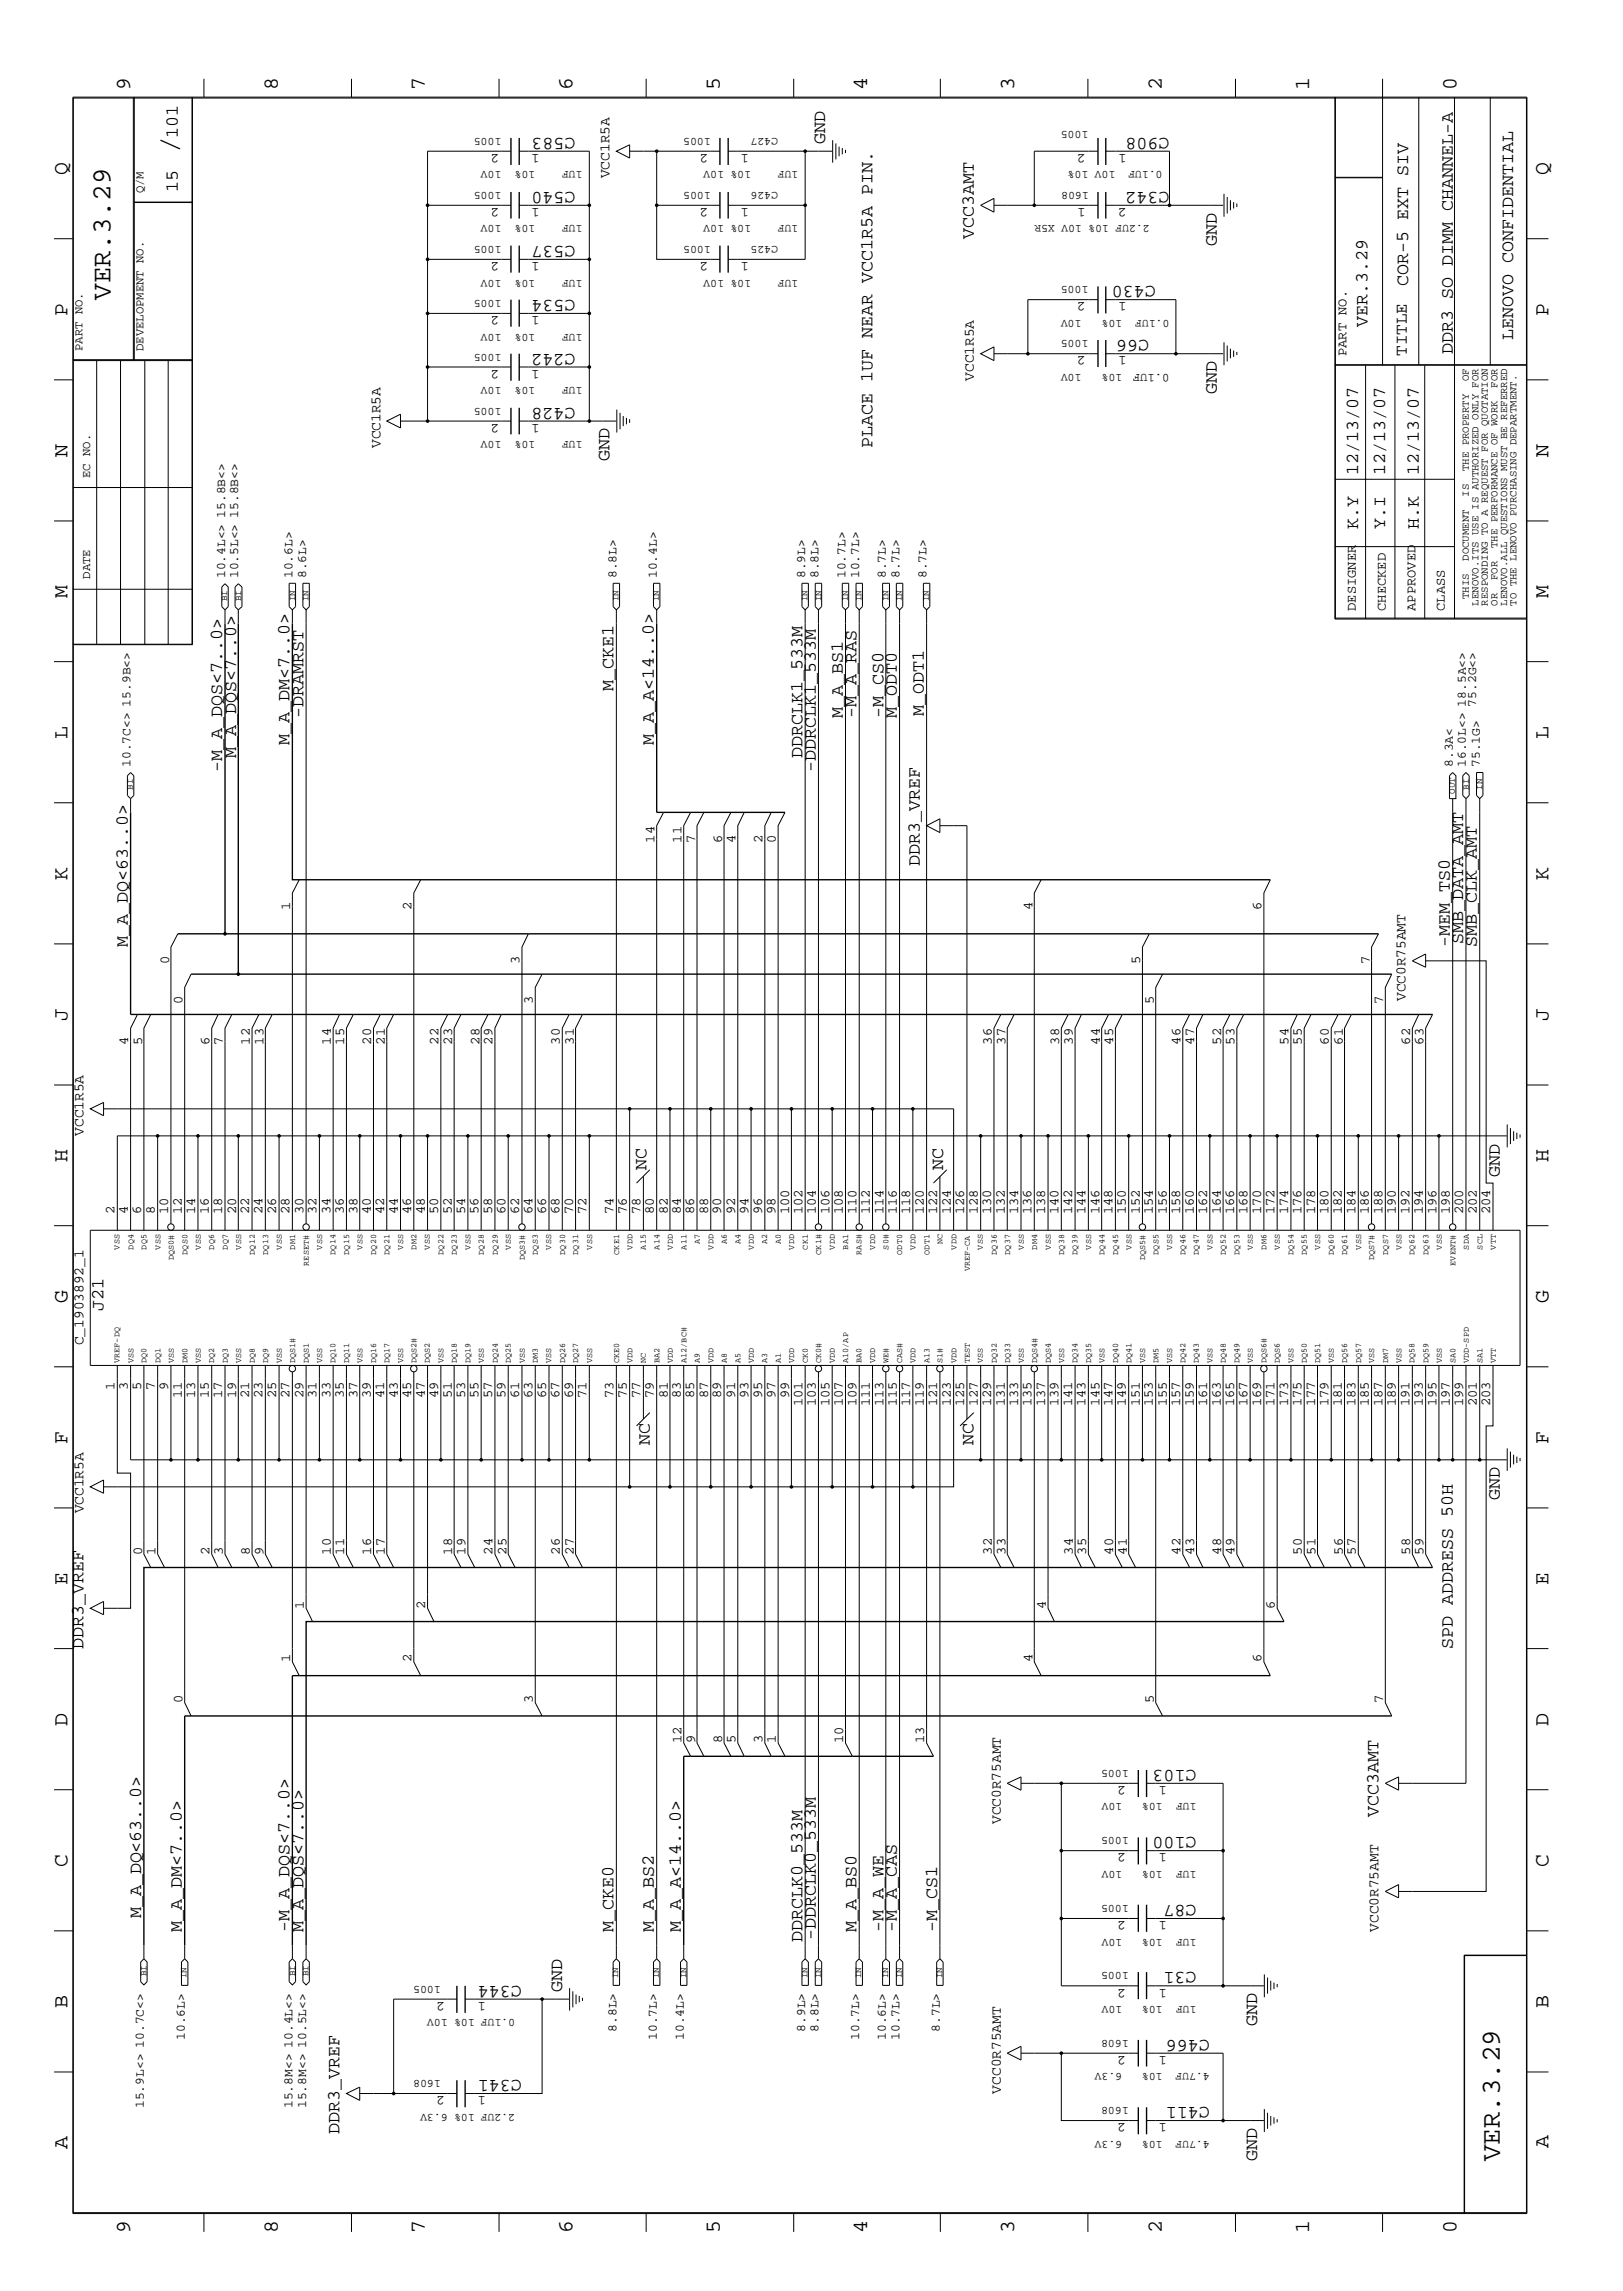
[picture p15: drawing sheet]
<svg xmlns="http://www.w3.org/2000/svg" width="300mm" height="423mm" viewBox="0 0 300 423" stroke-linecap="round" stroke-linejoin="round" font-family="sans-serif">
<defs><g id="words">
<text font-size="5.2" x="32.9" y="28.4" transform="rotate(-90 32.9 28.4)">/</text>
<g font-size="5.1">
<text x="20.4" y="55.4" transform="rotate(-90 20.4 55.4)">VER.3.29</text>
<text x="277.1" y="399.4" transform="rotate(-90 277.1 399.4)">VER.3.29</text>
</g>
<g font-size="4">
<text x="24" y="16.7" transform="rotate(-90 24 16.7)">9</text>
<text x="51.3" y="16.7" transform="rotate(-90 51.3 16.7)">8</text>
<text x="78.5" y="16.7" transform="rotate(-90 78.5 16.7)">7</text>
<text x="105.7" y="16.7" transform="rotate(-90 105.7 16.7)">6</text>
<text x="133" y="16.7" transform="rotate(-90 133 16.7)">5</text>
<text x="160.2" y="16.7" transform="rotate(-90 160.2 16.7)">4</text>
<text x="187.4" y="16.7" transform="rotate(-90 187.4 16.7)">3</text>
<text x="214.6" y="16.7" transform="rotate(-90 214.6 16.7)">2</text>
<text x="241.9" y="16.7" transform="rotate(-90 241.9 16.7)">1</text>
<text x="269.1" y="16.7" transform="rotate(-90 269.1 16.7)">0</text>
<text x="12.4" y="32.3" transform="rotate(-90 12.4 32.3)">Q</text>
<text x="286.1" y="32.3" transform="rotate(-90 286.1 32.3)">Q</text>
<text x="12.4" y="58.3" transform="rotate(-90 12.4 58.3)">P</text>
<text x="286.1" y="58.3" transform="rotate(-90 286.1 58.3)">P</text>
<text x="12.4" y="84.4" transform="rotate(-90 12.4 84.4)">N</text>
<text x="286.1" y="84.4" transform="rotate(-90 286.1 84.4)">N</text>
<text x="12.4" y="110.5" transform="rotate(-90 12.4 110.5)">M</text>
<text x="286.1" y="110.5" transform="rotate(-90 286.1 110.5)">M</text>
<text x="12.4" y="136.5" transform="rotate(-90 12.4 136.5)">L</text>
<text x="286.1" y="136.5" transform="rotate(-90 286.1 136.5)">L</text>
<text x="12.4" y="162.6" transform="rotate(-90 12.4 162.6)">K</text>
<text x="286.1" y="162.6" transform="rotate(-90 286.1 162.6)">K</text>
<text x="12.4" y="188.6" transform="rotate(-90 12.4 188.6)">J</text>
<text x="286.1" y="188.6" transform="rotate(-90 286.1 188.6)">J</text>
<text x="12.4" y="214.7" transform="rotate(-90 12.4 214.7)">H</text>
<text x="286.1" y="214.7" transform="rotate(-90 286.1 214.7)">H</text>
<text x="12.4" y="240.7" transform="rotate(-90 12.4 240.7)">G</text>
<text x="286.1" y="240.7" transform="rotate(-90 286.1 240.7)">G</text>
<text x="12.4" y="266.8" transform="rotate(-90 12.4 266.8)">F</text>
<text x="286.1" y="266.8" transform="rotate(-90 286.1 266.8)">F</text>
<text x="12.4" y="292.9" transform="rotate(-90 12.4 292.9)">E</text>
<text x="286.1" y="292.9" transform="rotate(-90 286.1 292.9)">E</text>
<text x="12.4" y="318.9" transform="rotate(-90 12.4 318.9)">D</text>
<text x="286.1" y="318.9" transform="rotate(-90 286.1 318.9)">D</text>
<text x="12.4" y="344.9" transform="rotate(-90 12.4 344.9)">C</text>
<text x="286.1" y="344.9" transform="rotate(-90 286.1 344.9)">C</text>
<text x="12.4" y="371" transform="rotate(-90 12.4 371)">B</text>
<text x="286.1" y="371" transform="rotate(-90 286.1 371)">B</text>
<text x="12.4" y="397" transform="rotate(-90 12.4 397)">A</text>
<text x="286.1" y="397" transform="rotate(-90 286.1 397)">A</text>
<text x="24" y="412.7" transform="rotate(-90 24 412.7)">9</text>
<text x="51.3" y="412.7" transform="rotate(-90 51.3 412.7)">8</text>
<text x="78.5" y="412.7" transform="rotate(-90 78.5 412.7)">7</text>
<text x="105.7" y="412.7" transform="rotate(-90 105.7 412.7)">6</text>
<text x="133" y="412.7" transform="rotate(-90 133 412.7)">5</text>
<text x="160.2" y="412.7" transform="rotate(-90 160.2 412.7)">4</text>
<text x="187.4" y="412.7" transform="rotate(-90 187.4 412.7)">3</text>
<text x="214.6" y="412.7" transform="rotate(-90 214.6 412.7)">2</text>
<text x="241.9" y="412.7" transform="rotate(-90 241.9 412.7)">1</text>
<text x="269.1" y="412.7" transform="rotate(-90 269.1 412.7)">0</text>
</g>
<g font-size="3.4">
<text x="32.9" y="25.5" transform="rotate(-90 32.9 25.5)">101</text>
<text x="106.3" y="25.5" transform="rotate(-180 106.3 25.5)">C583</text>
<text x="152.5" y="26.6" transform="rotate(-90 152.5 26.6)">GND</text>
<text x="216.1" y="25.5" transform="rotate(-180 216.1 25.5)">C908</text>
<text x="32.9" y="35.5" transform="rotate(-90 32.9 35.5)">15</text>
<text x="106.3" y="35.5" transform="rotate(-180 106.3 35.5)">C540</text>
<text x="216.1" y="35.5" transform="rotate(-180 216.1 35.5)">C342</text>
<text x="106.3" y="45.4" transform="rotate(-180 106.3 45.4)">C537</text>
<text x="179.9" y="44.2" transform="rotate(-90 179.9 44.2)">VCC3AMT</text>
<text x="224.8" y="45.4" transform="rotate(-90 224.8 45.4)">GND</text>
<text x="213.5" y="52.9" transform="rotate(-180 213.5 52.9)">C430</text>
<text x="260.2" y="52.9" transform="rotate(-90 260.2 52.9)">COR-5 EXT SIV</text>
<text x="106.3" y="55.4" transform="rotate(-180 106.3 55.4)">C534</text>
<text x="106.3" y="65.4" transform="rotate(-180 106.3 65.4)">C242</text>
<text x="212.3" y="62.8" transform="rotate(-180 212.3 62.8)">C66</text>
<text x="252.6" y="60.4" transform="rotate(-90 252.6 60.4)">VER.3.29</text>
<text x="268.4" y="65.4" transform="rotate(-90 268.4 65.4)">DDR3 SO DIMM CHANNEL-A</text>
<text x="279.6" y="62.8" transform="rotate(-90 279.6 62.8)">LENOVO CONFIDENTIAL</text>
<text x="106.3" y="75.4" transform="rotate(-180 106.3 75.4)">C428</text>
<text x="224.8" y="72.8" transform="rotate(-90 224.8 72.8)">GND</text>
<text x="161.2" y="82.8" transform="rotate(-90 161.2 82.8)">PLACE 1UF NEAR VCC1R5A PIN.</text>
<text x="112.6" y="85.3" transform="rotate(-90 112.6 85.3)">GND</text>
<text x="251" y="87.8" transform="rotate(-90 251 87.8)">12/13/07</text>
<text x="255.9" y="87.8" transform="rotate(-90 255.9 87.8)">12/13/07</text>
<text x="262.1" y="87.8" transform="rotate(-90 262.1 87.8)">12/13/07</text>
<text x="251" y="97.8" transform="rotate(-90 251 97.8)">K.Y</text>
<text x="255.9" y="97.8" transform="rotate(-90 255.9 97.8)">Y.I</text>
<text x="262.1" y="97.8" transform="rotate(-90 262.1 97.8)">H.K</text>
<text x="113.4" y="127.7" transform="rotate(-90 113.4 127.7)">M_CKE1</text>
<text x="53.5" y="137.7" transform="rotate(-90 53.5 137.7)">M_A_DM&lt;7..0&gt;</text>
<text x="56" y="132.7" transform="rotate(-90 56 132.7)">-DRAMRST</text>
<text x="120.8" y="137.7" transform="rotate(-90 120.8 137.7)">M_A_A&lt;14..0&gt;</text>
<text x="155.7" y="132.7" transform="rotate(-90 155.7 132.7)">M_A_BS1</text>
<text x="158.2" y="132.7" transform="rotate(-90 158.2 132.7)">-M_A_RAS</text>
<text x="163.2" y="132.7" transform="rotate(-90 163.2 132.7)">-M_CS0</text>
<text x="165.7" y="132.7" transform="rotate(-90 165.7 132.7)">M_ODT0</text>
<text x="170.7" y="132.3" transform="rotate(-90 170.7 132.3)">M_ODT1</text>
<text x="41.1" y="142.6" transform="rotate(-90 41.1 142.6)">-M_A_DQS&lt;7..0&gt;</text>
<text x="43.6" y="140.1" transform="rotate(-90 43.6 140.1)">M_A_DQS&lt;7..0&gt;</text>
<text x="148.3" y="140.1" transform="rotate(-90 148.3 140.1)">DDRCLK1_533M</text>
<text x="150.7" y="142.6" transform="rotate(-90 150.7 142.6)">-DDRCLK1_533M</text>
<text x="169.9" y="160" transform="rotate(-90 169.9 160)">DDR3_VREF</text>
<text x="23.6" y="175" transform="rotate(-90 23.6 175)">M_A_DQ&lt;63..0&gt;</text>
<text x="267.9" y="175" transform="rotate(-90 267.9 175)">-MEM_TS0</text>
<text x="270.3" y="174.5" transform="rotate(-90 270.3 174.5)">SMB_DATA_AMT</text>
<text x="272.9" y="174.9" transform="rotate(-90 272.9 174.9)">SMB_CLK_AMT</text>
<text x="119.5" y="216.2" transform="rotate(-90 119.5 216.2)">NC</text>
<text x="174.2" y="216.2" transform="rotate(-90 174.2 216.2)">NC</text>
<text x="277.1" y="217.4" transform="rotate(-90 277.1 217.4)">GND</text>
<text x="19.1" y="242.3" transform="rotate(-90 19.1 242.3)">J21</text>
<text x="120.1" y="267" transform="rotate(-90 120.1 267)">NC</text>
<text x="179.8" y="267" transform="rotate(-90 179.8 267)">NC</text>
<text x="277.1" y="277.2" transform="rotate(-90 277.1 277.2)">GND</text>
<text x="15.4" y="304.6" transform="rotate(-90 15.4 304.6)">DDR3_VREF</text>
<text x="268.4" y="304.6" transform="rotate(-90 268.4 304.6)">SPD ADDRESS 50H</text>
<text x="221.1" y="327.1" transform="rotate(-180 221.1 327.1)">C103</text>
<text x="254.7" y="335.8" transform="rotate(-90 254.7 335.8)">VCC3AMT</text>
<text x="221.1" y="339.5" transform="rotate(-180 221.1 339.5)">C100</text>
<text x="221.1" y="352" transform="rotate(-180 221.1 352)">C87</text>
<text x="26.1" y="354.5" transform="rotate(-90 26.1 354.5)">M_A_DQ&lt;63..0&gt;</text>
<text x="33.6" y="357" transform="rotate(-90 33.6 357)">M_A_DM&lt;7..0&gt;</text>
<text x="53.5" y="357" transform="rotate(-90 53.5 357)">-M_A_DQS&lt;7..0&gt;</text>
<text x="56" y="357" transform="rotate(-90 56 357)">M_A_DQS&lt;7..0&gt;</text>
<text x="113.4" y="357" transform="rotate(-90 113.4 357)">M_CKE0</text>
<text x="120.8" y="357" transform="rotate(-90 120.8 357)">M_A_BS2</text>
<text x="125.8" y="357" transform="rotate(-90 125.8 357)">M_A_A&lt;14..0&gt;</text>
<text x="148.3" y="358.9" transform="rotate(-90 148.3 358.9)">DDRCLK0_533M</text>
<text x="150.7" y="358.5" transform="rotate(-90 150.7 358.5)">-DDRCLK0_533M</text>
<text x="158.2" y="357" transform="rotate(-90 158.2 357)">M_A_BS0</text>
<text x="163.2" y="357" transform="rotate(-90 163.2 357)">-M_A_WE</text>
<text x="165.7" y="357" transform="rotate(-90 165.7 357)">-M_A_CAS</text>
<text x="173.1" y="357" transform="rotate(-90 173.1 357)">-M_CS1</text>
<text x="221.1" y="364.4" transform="rotate(-180 221.1 364.4)">C31</text>
<text x="96.4" y="366.9" transform="rotate(-180 96.4 366.9)">C344</text>
<text x="103.9" y="368" transform="rotate(-90 103.9 368)">GND</text>
<text x="223.5" y="376.9" transform="rotate(-180 223.5 376.9)">C466</text>
<text x="232.2" y="374.4" transform="rotate(-90 232.2 374.4)">GND</text>
<text x="96.4" y="384.4" transform="rotate(-180 96.4 384.4)">C341</text>
<text x="223.5" y="389.4" transform="rotate(-180 223.5 389.4)">C411</text>
<text x="62.7" y="394.4" transform="rotate(-90 62.7 394.4)">DDR3_VREF</text>
<text x="232.2" y="399.4" transform="rotate(-90 232.2 399.4)">GND</text>
</g>
<text font-size="3.2" x="259.9" y="65.8" transform="rotate(-90 259.9 65.8)">TITLE</text>
<g font-size="2.7">
<text x="112.6" y="32.9" transform="rotate(-90 112.6 32.9)">VCC1R5A</text>
<text x="179.9" y="70.4" transform="rotate(-90 179.9 70.4)">VCC1R5A</text>
<text x="70.3" y="82.8" transform="rotate(-90 70.3 82.8)">VCC1R5A</text>
<text x="259.7" y="185" transform="rotate(-90 259.7 185)">VCC0R75AMT</text>
<text x="15.4" y="209.9" transform="rotate(-90 15.4 209.9)">VCC1R5A</text>
<text x="15.4" y="248.6" transform="rotate(-90 15.4 248.6)">C_1903892_1</text>
<text x="15.4" y="279.7" transform="rotate(-90 15.4 279.7)">VCC1R5A</text>
<text x="184.9" y="337.1" transform="rotate(-90 184.9 337.1)">VCC0R75AMT</text>
<text x="254.7" y="357" transform="rotate(-90 254.7 357)">VCC0R75AMT</text>
<text x="184.9" y="386.8" transform="rotate(-90 184.9 386.8)">VCC0R75AMT</text>
</g>
<g font-size="2.5">
<text x="92.2" y="28.4" transform="rotate(-180 92.2 28.4)">2</text>
<text x="99.7" y="28.4" transform="rotate(-180 99.7 28.4)">1</text>
<text x="130.8" y="28.4" transform="rotate(-180 130.8 28.4)">2</text>
<text x="138.3" y="28.4" transform="rotate(-180 138.3 28.4)">1</text>
<text x="200.6" y="28.4" transform="rotate(-180 200.6 28.4)">2</text>
<text x="208.1" y="28.4" transform="rotate(-180 208.1 28.4)">1</text>
<text x="92.2" y="38.4" transform="rotate(-180 92.2 38.4)">2</text>
<text x="99.7" y="38.4" transform="rotate(-180 99.7 38.4)">1</text>
<text x="130.8" y="38.4" transform="rotate(-180 130.8 38.4)">2</text>
<text x="138.3" y="38.4" transform="rotate(-180 138.3 38.4)">1</text>
<text x="200.6" y="38.4" transform="rotate(-180 200.6 38.4)">1</text>
<text x="208.1" y="38.4" transform="rotate(-180 208.1 38.4)">2</text>
<text x="92.2" y="48.4" transform="rotate(-180 92.2 48.4)">2</text>
<text x="99.7" y="48.4" transform="rotate(-180 99.7 48.4)">1</text>
<text x="130.8" y="48.4" transform="rotate(-180 130.8 48.4)">2</text>
<text x="138.3" y="48.4" transform="rotate(-180 138.3 48.4)">1</text>
<text x="92.2" y="58.3" transform="rotate(-180 92.2 58.3)">2</text>
<text x="99.7" y="58.3" transform="rotate(-180 99.7 58.3)">1</text>
<text x="200.6" y="55.9" transform="rotate(-180 200.6 55.9)">2</text>
<text x="208.1" y="55.9" transform="rotate(-180 208.1 55.9)">1</text>
<text x="200.6" y="65.9" transform="rotate(-180 200.6 65.9)">2</text>
<text x="208.1" y="65.9" transform="rotate(-180 208.1 65.9)">1</text>
<text x="248.8" y="65.8" transform="rotate(-90 248.8 65.8)">PART NO.</text>
<text x="92.2" y="68.3" transform="rotate(-180 92.2 68.3)">2</text>
<text x="99.7" y="68.3" transform="rotate(-180 99.7 68.3)">1</text>
<text x="92.2" y="78.3" transform="rotate(-180 92.2 78.3)">2</text>
<text x="99.7" y="78.3" transform="rotate(-180 99.7 78.3)">1</text>
<text x="250.5" y="112.9" transform="rotate(-90 250.5 112.9)">DESIGNER</text>
<text x="256" y="112.9" transform="rotate(-90 256 112.9)">CHECKED</text>
<text x="261.5" y="112.9" transform="rotate(-90 261.5 112.9)">APPROVED</text>
<text x="267" y="112.9" transform="rotate(-90 267 112.9)">CLASS</text>
<text x="120.9" y="155.7" transform="rotate(-90 120.9 155.7)">14</text>
<text x="125.9" y="155.7" transform="rotate(-90 125.9 155.7)">11</text>
<text x="128.4" y="155.7" transform="rotate(-90 128.4 155.7)">7</text>
<text x="133.4" y="155.7" transform="rotate(-90 133.4 155.7)">6</text>
<text x="135.9" y="155.7" transform="rotate(-90 135.9 155.7)">4</text>
<text x="140.9" y="155.7" transform="rotate(-90 140.9 155.7)">2</text>
<text x="143.3" y="155.7" transform="rotate(-90 143.3 155.7)">0</text>
<text x="53.6" y="168.1" transform="rotate(-90 53.6 168.1)">1</text>
<text x="76" y="168.1" transform="rotate(-90 76 168.1)">2</text>
<text x="190.8" y="168.1" transform="rotate(-90 190.8 168.1)">4</text>
<text x="233.1" y="168.1" transform="rotate(-90 233.1 168.1)">6</text>
<text x="31.2" y="178.1" transform="rotate(-90 31.2 178.1)">0</text>
<text x="96" y="178.1" transform="rotate(-90 96 178.1)">3</text>
<text x="210.7" y="178.1" transform="rotate(-90 210.7 178.1)">5</text>
<text x="253.1" y="178.1" transform="rotate(-90 253.1 178.1)">7</text>
<text x="33.7" y="185.6" transform="rotate(-90 33.7 185.6)">0</text>
<text x="98.5" y="185.6" transform="rotate(-90 98.5 185.6)">3</text>
<text x="213.2" y="185.6" transform="rotate(-90 213.2 185.6)">5</text>
<text x="255.5" y="185.6" transform="rotate(-90 255.5 185.6)">7</text>
<text x="23.7" y="193" transform="rotate(-90 23.7 193)">4</text>
<text x="26.2" y="193" transform="rotate(-90 26.2 193)">5</text>
<text x="38.7" y="193" transform="rotate(-90 38.7 193)">6</text>
<text x="41.1" y="193" transform="rotate(-90 41.1 193)">7</text>
<text x="46.1" y="193" transform="rotate(-90 46.1 193)">12</text>
<text x="48.7" y="193" transform="rotate(-90 48.7 193)">13</text>
<text x="61.1" y="193" transform="rotate(-90 61.1 193)">14</text>
<text x="63.6" y="193" transform="rotate(-90 63.6 193)">15</text>
<text x="68.6" y="193" transform="rotate(-90 68.6 193)">20</text>
<text x="71.1" y="193" transform="rotate(-90 71.1 193)">21</text>
<text x="81" y="193" transform="rotate(-90 81 193)">22</text>
<text x="83.6" y="193" transform="rotate(-90 83.6 193)">23</text>
<text x="88.6" y="193" transform="rotate(-90 88.6 193)">28</text>
<text x="91" y="193" transform="rotate(-90 91 193)">29</text>
<text x="103.5" y="193" transform="rotate(-90 103.5 193)">30</text>
<text x="106" y="193" transform="rotate(-90 106 193)">31</text>
<text x="183.2" y="193" transform="rotate(-90 183.2 193)">36</text>
<text x="185.8" y="193" transform="rotate(-90 185.8 193)">37</text>
<text x="195.7" y="193" transform="rotate(-90 195.7 193)">38</text>
<text x="198.2" y="193" transform="rotate(-90 198.2 193)">39</text>
<text x="203.2" y="193" transform="rotate(-90 203.2 193)">44</text>
<text x="205.7" y="193" transform="rotate(-90 205.7 193)">45</text>
<text x="218.1" y="193" transform="rotate(-90 218.1 193)">46</text>
<text x="220.6" y="193" transform="rotate(-90 220.6 193)">47</text>
<text x="225.6" y="193" transform="rotate(-90 225.6 193)">52</text>
<text x="228.1" y="193" transform="rotate(-90 228.1 193)">53</text>
<text x="238.1" y="193" transform="rotate(-90 238.1 193)">54</text>
<text x="240.5" y="193" transform="rotate(-90 240.5 193)">55</text>
<text x="245.5" y="193" transform="rotate(-90 245.5 193)">60</text>
<text x="248.1" y="193" transform="rotate(-90 248.1 193)">61</text>
<text x="260.5" y="193" transform="rotate(-90 260.5 193)">62</text>
<text x="263" y="193" transform="rotate(-90 263 193)">63</text>
<text x="21.2" y="224.4" transform="rotate(-90 21.2 224.4)">2</text>
<text x="23.6" y="224.4" transform="rotate(-90 23.6 224.4)">4</text>
<text x="26.1" y="224.4" transform="rotate(-90 26.1 224.4)">6</text>
<text x="28.6" y="224.4" transform="rotate(-90 28.6 224.4)">8</text>
<text x="31.1" y="224.4" transform="rotate(-90 31.1 224.4)">10</text>
<text x="33.6" y="224.4" transform="rotate(-90 33.6 224.4)">12</text>
<text x="36.1" y="224.4" transform="rotate(-90 36.1 224.4)">14</text>
<text x="38.6" y="224.4" transform="rotate(-90 38.6 224.4)">16</text>
<text x="41.1" y="224.4" transform="rotate(-90 41.1 224.4)">18</text>
<text x="43.6" y="224.4" transform="rotate(-90 43.6 224.4)">20</text>
<text x="46.1" y="224.4" transform="rotate(-90 46.1 224.4)">22</text>
<text x="48.5" y="224.4" transform="rotate(-90 48.5 224.4)">24</text>
<text x="51.1" y="224.4" transform="rotate(-90 51.1 224.4)">26</text>
<text x="53.5" y="224.4" transform="rotate(-90 53.5 224.4)">28</text>
<text x="56" y="224.4" transform="rotate(-90 56 224.4)">30</text>
<text x="58.5" y="224.4" transform="rotate(-90 58.5 224.4)">32</text>
<text x="61" y="224.4" transform="rotate(-90 61 224.4)">34</text>
<text x="63.5" y="224.4" transform="rotate(-90 63.5 224.4)">36</text>
<text x="66" y="224.4" transform="rotate(-90 66 224.4)">38</text>
<text x="68.5" y="224.4" transform="rotate(-90 68.5 224.4)">40</text>
<text x="71" y="224.4" transform="rotate(-90 71 224.4)">42</text>
<text x="73.5" y="224.4" transform="rotate(-90 73.5 224.4)">44</text>
<text x="75.9" y="224.4" transform="rotate(-90 75.9 224.4)">46</text>
<text x="78.5" y="224.4" transform="rotate(-90 78.5 224.4)">48</text>
<text x="80.9" y="224.4" transform="rotate(-90 80.9 224.4)">50</text>
<text x="83.5" y="224.4" transform="rotate(-90 83.5 224.4)">52</text>
<text x="85.9" y="224.4" transform="rotate(-90 85.9 224.4)">54</text>
<text x="88.4" y="224.4" transform="rotate(-90 88.4 224.4)">56</text>
<text x="90.9" y="224.4" transform="rotate(-90 90.9 224.4)">58</text>
<text x="93.4" y="224.4" transform="rotate(-90 93.4 224.4)">60</text>
<text x="95.9" y="224.4" transform="rotate(-90 95.9 224.4)">62</text>
<text x="98.4" y="224.4" transform="rotate(-90 98.4 224.4)">64</text>
<text x="100.9" y="224.4" transform="rotate(-90 100.9 224.4)">66</text>
<text x="103.4" y="224.4" transform="rotate(-90 103.4 224.4)">68</text>
<text x="105.9" y="224.4" transform="rotate(-90 105.9 224.4)">70</text>
<text x="108.4" y="224.4" transform="rotate(-90 108.4 224.4)">72</text>
<text x="113.4" y="224.4" transform="rotate(-90 113.4 224.4)">74</text>
<text x="115.8" y="224.4" transform="rotate(-90 115.8 224.4)">76</text>
<text x="118.4" y="224.4" transform="rotate(-90 118.4 224.4)">78</text>
<text x="120.8" y="224.4" transform="rotate(-90 120.8 224.4)">80</text>
<text x="123.4" y="224.4" transform="rotate(-90 123.4 224.4)">82</text>
<text x="125.8" y="224.4" transform="rotate(-90 125.8 224.4)">84</text>
<text x="128.3" y="224.4" transform="rotate(-90 128.3 224.4)">86</text>
<text x="130.8" y="224.4" transform="rotate(-90 130.8 224.4)">88</text>
<text x="133.3" y="224.4" transform="rotate(-90 133.3 224.4)">90</text>
<text x="135.8" y="224.4" transform="rotate(-90 135.8 224.4)">92</text>
<text x="138.3" y="224.4" transform="rotate(-90 138.3 224.4)">94</text>
<text x="140.8" y="224.4" transform="rotate(-90 140.8 224.4)">96</text>
<text x="143.3" y="224.4" transform="rotate(-90 143.3 224.4)">98</text>
<text x="145.8" y="224.4" transform="rotate(-90 145.8 224.4)">100</text>
<text x="148.3" y="224.4" transform="rotate(-90 148.3 224.4)">102</text>
<text x="150.7" y="224.4" transform="rotate(-90 150.7 224.4)">104</text>
<text x="153.2" y="224.4" transform="rotate(-90 153.2 224.4)">106</text>
<text x="155.7" y="224.4" transform="rotate(-90 155.7 224.4)">108</text>
<text x="158.2" y="224.4" transform="rotate(-90 158.2 224.4)">110</text>
<text x="160.7" y="224.4" transform="rotate(-90 160.7 224.4)">112</text>
<text x="163.2" y="224.4" transform="rotate(-90 163.2 224.4)">114</text>
<text x="165.7" y="224.4" transform="rotate(-90 165.7 224.4)">116</text>
<text x="168.1" y="224.4" transform="rotate(-90 168.1 224.4)">118</text>
<text x="170.7" y="224.4" transform="rotate(-90 170.7 224.4)">120</text>
<text x="173.1" y="224.4" transform="rotate(-90 173.1 224.4)">122</text>
<text x="175.7" y="224.4" transform="rotate(-90 175.7 224.4)">124</text>
<text x="178.1" y="224.4" transform="rotate(-90 178.1 224.4)">126</text>
<text x="180.7" y="224.4" transform="rotate(-90 180.7 224.4)">128</text>
<text x="183.1" y="224.4" transform="rotate(-90 183.1 224.4)">130</text>
<text x="185.7" y="224.4" transform="rotate(-90 185.7 224.4)">132</text>
<text x="188.1" y="224.4" transform="rotate(-90 188.1 224.4)">134</text>
<text x="190.6" y="224.4" transform="rotate(-90 190.6 224.4)">136</text>
<text x="193.1" y="224.4" transform="rotate(-90 193.1 224.4)">138</text>
<text x="195.6" y="224.4" transform="rotate(-90 195.6 224.4)">140</text>
<text x="198.1" y="224.4" transform="rotate(-90 198.1 224.4)">142</text>
<text x="200.6" y="224.4" transform="rotate(-90 200.6 224.4)">144</text>
<text x="203.1" y="224.4" transform="rotate(-90 203.1 224.4)">146</text>
<text x="205.6" y="224.4" transform="rotate(-90 205.6 224.4)">148</text>
<text x="208" y="224.4" transform="rotate(-90 208 224.4)">150</text>
<text x="210.6" y="224.4" transform="rotate(-90 210.6 224.4)">152</text>
<text x="213" y="224.4" transform="rotate(-90 213 224.4)">154</text>
<text x="215.6" y="224.4" transform="rotate(-90 215.6 224.4)">156</text>
<text x="218" y="224.4" transform="rotate(-90 218 224.4)">158</text>
<text x="220.6" y="224.4" transform="rotate(-90 220.6 224.4)">160</text>
<text x="223" y="224.4" transform="rotate(-90 223 224.4)">162</text>
<text x="225.6" y="224.4" transform="rotate(-90 225.6 224.4)">164</text>
<text x="228" y="224.4" transform="rotate(-90 228 224.4)">166</text>
<text x="230.5" y="224.4" transform="rotate(-90 230.5 224.4)">168</text>
<text x="233" y="224.4" transform="rotate(-90 233 224.4)">170</text>
<text x="235.5" y="224.4" transform="rotate(-90 235.5 224.4)">172</text>
<text x="238" y="224.4" transform="rotate(-90 238 224.4)">174</text>
<text x="240.5" y="224.4" transform="rotate(-90 240.5 224.4)">176</text>
<text x="243" y="224.4" transform="rotate(-90 243 224.4)">178</text>
<text x="245.4" y="224.4" transform="rotate(-90 245.4 224.4)">180</text>
<text x="247.9" y="224.4" transform="rotate(-90 247.9 224.4)">182</text>
<text x="250.4" y="224.4" transform="rotate(-90 250.4 224.4)">184</text>
<text x="252.9" y="224.4" transform="rotate(-90 252.9 224.4)">186</text>
<text x="255.4" y="224.4" transform="rotate(-90 255.4 224.4)">188</text>
<text x="257.9" y="224.4" transform="rotate(-90 257.9 224.4)">190</text>
<text x="260.4" y="224.4" transform="rotate(-90 260.4 224.4)">192</text>
<text x="262.9" y="224.4" transform="rotate(-90 262.9 224.4)">194</text>
<text x="265.4" y="224.4" transform="rotate(-90 265.4 224.4)">196</text>
<text x="267.9" y="224.4" transform="rotate(-90 267.9 224.4)">198</text>
<text x="270.3" y="224.4" transform="rotate(-90 270.3 224.4)">200</text>
<text x="272.9" y="224.4" transform="rotate(-90 272.9 224.4)">202</text>
<text x="275.3" y="224.4" transform="rotate(-90 275.3 224.4)">204</text>
<text x="21.2" y="256.8" transform="rotate(-90 21.2 256.8)">1</text>
<text x="23.6" y="256.8" transform="rotate(-90 23.6 256.8)">3</text>
<text x="26.1" y="256.8" transform="rotate(-90 26.1 256.8)">5</text>
<text x="28.6" y="256.8" transform="rotate(-90 28.6 256.8)">7</text>
<text x="31.1" y="256.8" transform="rotate(-90 31.1 256.8)">9</text>
<text x="33.6" y="258.3" transform="rotate(-90 33.6 258.3)">11</text>
<text x="36.1" y="258.3" transform="rotate(-90 36.1 258.3)">13</text>
<text x="38.6" y="258.3" transform="rotate(-90 38.6 258.3)">15</text>
<text x="41.1" y="258.3" transform="rotate(-90 41.1 258.3)">17</text>
<text x="43.6" y="258.3" transform="rotate(-90 43.6 258.3)">19</text>
<text x="46.1" y="258.3" transform="rotate(-90 46.1 258.3)">21</text>
<text x="48.5" y="258.3" transform="rotate(-90 48.5 258.3)">23</text>
<text x="51.1" y="258.3" transform="rotate(-90 51.1 258.3)">25</text>
<text x="53.5" y="258.3" transform="rotate(-90 53.5 258.3)">27</text>
<text x="56" y="258.3" transform="rotate(-90 56 258.3)">29</text>
<text x="58.5" y="258.3" transform="rotate(-90 58.5 258.3)">31</text>
<text x="61" y="258.3" transform="rotate(-90 61 258.3)">33</text>
<text x="63.5" y="258.3" transform="rotate(-90 63.5 258.3)">35</text>
<text x="66" y="258.3" transform="rotate(-90 66 258.3)">37</text>
<text x="68.5" y="258.3" transform="rotate(-90 68.5 258.3)">39</text>
<text x="71" y="258.3" transform="rotate(-90 71 258.3)">41</text>
<text x="73.5" y="258.3" transform="rotate(-90 73.5 258.3)">43</text>
<text x="75.9" y="258.3" transform="rotate(-90 75.9 258.3)">45</text>
<text x="78.5" y="258.3" transform="rotate(-90 78.5 258.3)">47</text>
<text x="80.9" y="258.3" transform="rotate(-90 80.9 258.3)">49</text>
<text x="83.5" y="258.3" transform="rotate(-90 83.5 258.3)">51</text>
<text x="85.9" y="258.3" transform="rotate(-90 85.9 258.3)">53</text>
<text x="88.4" y="258.3" transform="rotate(-90 88.4 258.3)">55</text>
<text x="90.9" y="258.3" transform="rotate(-90 90.9 258.3)">57</text>
<text x="93.4" y="258.3" transform="rotate(-90 93.4 258.3)">59</text>
<text x="95.9" y="258.3" transform="rotate(-90 95.9 258.3)">61</text>
<text x="98.4" y="258.3" transform="rotate(-90 98.4 258.3)">63</text>
<text x="100.9" y="258.3" transform="rotate(-90 100.9 258.3)">65</text>
<text x="103.4" y="258.3" transform="rotate(-90 103.4 258.3)">67</text>
<text x="105.9" y="258.3" transform="rotate(-90 105.9 258.3)">69</text>
<text x="108.4" y="258.3" transform="rotate(-90 108.4 258.3)">71</text>
<text x="113.4" y="258.3" transform="rotate(-90 113.4 258.3)">73</text>
<text x="115.8" y="258.3" transform="rotate(-90 115.8 258.3)">75</text>
<text x="118.4" y="258.3" transform="rotate(-90 118.4 258.3)">77</text>
<text x="120.8" y="258.3" transform="rotate(-90 120.8 258.3)">79</text>
<text x="123.4" y="258.3" transform="rotate(-90 123.4 258.3)">81</text>
<text x="125.8" y="258.3" transform="rotate(-90 125.8 258.3)">83</text>
<text x="128.3" y="258.3" transform="rotate(-90 128.3 258.3)">85</text>
<text x="130.8" y="258.3" transform="rotate(-90 130.8 258.3)">87</text>
<text x="133.3" y="258.3" transform="rotate(-90 133.3 258.3)">89</text>
<text x="135.8" y="258.3" transform="rotate(-90 135.8 258.3)">91</text>
<text x="138.3" y="258.3" transform="rotate(-90 138.3 258.3)">93</text>
<text x="140.8" y="258.3" transform="rotate(-90 140.8 258.3)">95</text>
<text x="143.3" y="258.3" transform="rotate(-90 143.3 258.3)">97</text>
<text x="145.8" y="258.3" transform="rotate(-90 145.8 258.3)">99</text>
<text x="148.3" y="259.8" transform="rotate(-90 148.3 259.8)">101</text>
<text x="150.7" y="259.8" transform="rotate(-90 150.7 259.8)">103</text>
<text x="153.2" y="259.8" transform="rotate(-90 153.2 259.8)">105</text>
<text x="155.7" y="259.8" transform="rotate(-90 155.7 259.8)">107</text>
<text x="158.2" y="259.8" transform="rotate(-90 158.2 259.8)">109</text>
<text x="160.7" y="259.8" transform="rotate(-90 160.7 259.8)">111</text>
<text x="163.2" y="259.8" transform="rotate(-90 163.2 259.8)">113</text>
<text x="165.7" y="259.8" transform="rotate(-90 165.7 259.8)">115</text>
<text x="168.1" y="259.8" transform="rotate(-90 168.1 259.8)">117</text>
<text x="170.7" y="259.8" transform="rotate(-90 170.7 259.8)">119</text>
<text x="173.1" y="259.8" transform="rotate(-90 173.1 259.8)">121</text>
<text x="175.7" y="259.8" transform="rotate(-90 175.7 259.8)">123</text>
<text x="178.1" y="259.8" transform="rotate(-90 178.1 259.8)">125</text>
<text x="180.7" y="259.8" transform="rotate(-90 180.7 259.8)">127</text>
<text x="183.1" y="259.8" transform="rotate(-90 183.1 259.8)">129</text>
<text x="185.7" y="259.8" transform="rotate(-90 185.7 259.8)">131</text>
<text x="188.1" y="259.8" transform="rotate(-90 188.1 259.8)">133</text>
<text x="190.6" y="259.8" transform="rotate(-90 190.6 259.8)">135</text>
<text x="193.1" y="259.8" transform="rotate(-90 193.1 259.8)">137</text>
<text x="195.6" y="259.8" transform="rotate(-90 195.6 259.8)">139</text>
<text x="198.1" y="259.8" transform="rotate(-90 198.1 259.8)">141</text>
<text x="200.6" y="259.8" transform="rotate(-90 200.6 259.8)">143</text>
<text x="203.1" y="259.8" transform="rotate(-90 203.1 259.8)">145</text>
<text x="205.6" y="259.8" transform="rotate(-90 205.6 259.8)">147</text>
<text x="208" y="259.8" transform="rotate(-90 208 259.8)">149</text>
<text x="210.6" y="259.8" transform="rotate(-90 210.6 259.8)">151</text>
<text x="213" y="259.8" transform="rotate(-90 213 259.8)">153</text>
<text x="215.6" y="259.8" transform="rotate(-90 215.6 259.8)">155</text>
<text x="218" y="259.8" transform="rotate(-90 218 259.8)">157</text>
<text x="220.6" y="259.8" transform="rotate(-90 220.6 259.8)">159</text>
<text x="223" y="259.8" transform="rotate(-90 223 259.8)">161</text>
<text x="225.6" y="259.8" transform="rotate(-90 225.6 259.8)">163</text>
<text x="228" y="259.8" transform="rotate(-90 228 259.8)">165</text>
<text x="230.5" y="259.8" transform="rotate(-90 230.5 259.8)">167</text>
<text x="233" y="259.8" transform="rotate(-90 233 259.8)">169</text>
<text x="235.5" y="259.8" transform="rotate(-90 235.5 259.8)">171</text>
<text x="238" y="259.8" transform="rotate(-90 238 259.8)">173</text>
<text x="240.5" y="259.8" transform="rotate(-90 240.5 259.8)">175</text>
<text x="243" y="259.8" transform="rotate(-90 243 259.8)">177</text>
<text x="245.4" y="259.8" transform="rotate(-90 245.4 259.8)">179</text>
<text x="247.9" y="259.8" transform="rotate(-90 247.9 259.8)">181</text>
<text x="250.4" y="259.8" transform="rotate(-90 250.4 259.8)">183</text>
<text x="252.9" y="259.8" transform="rotate(-90 252.9 259.8)">185</text>
<text x="255.4" y="259.8" transform="rotate(-90 255.4 259.8)">187</text>
<text x="257.9" y="259.8" transform="rotate(-90 257.9 259.8)">189</text>
<text x="260.4" y="259.8" transform="rotate(-90 260.4 259.8)">191</text>
<text x="262.9" y="259.8" transform="rotate(-90 262.9 259.8)">193</text>
<text x="265.4" y="259.8" transform="rotate(-90 265.4 259.8)">195</text>
<text x="267.9" y="259.8" transform="rotate(-90 267.9 259.8)">197</text>
<text x="270.3" y="259.8" transform="rotate(-90 270.3 259.8)">199</text>
<text x="272.9" y="259.8" transform="rotate(-90 272.9 259.8)">201</text>
<text x="275.3" y="259.8" transform="rotate(-90 275.3 259.8)">203</text>
<text x="26.2" y="287.3" transform="rotate(-90 26.2 287.3)">0</text>
<text x="28.7" y="287.3" transform="rotate(-90 28.7 287.3)">1</text>
<text x="38.7" y="287.3" transform="rotate(-90 38.7 287.3)">2</text>
<text x="41.1" y="287.3" transform="rotate(-90 41.1 287.3)">3</text>
<text x="46.1" y="287.3" transform="rotate(-90 46.1 287.3)">8</text>
<text x="48.7" y="287.3" transform="rotate(-90 48.7 287.3)">9</text>
<text x="61.1" y="287.3" transform="rotate(-90 61.1 287.3)">10</text>
<text x="63.6" y="287.3" transform="rotate(-90 63.6 287.3)">11</text>
<text x="68.6" y="287.3" transform="rotate(-90 68.6 287.3)">16</text>
<text x="71.1" y="287.3" transform="rotate(-90 71.1 287.3)">17</text>
<text x="83.6" y="287.3" transform="rotate(-90 83.6 287.3)">18</text>
<text x="86" y="287.3" transform="rotate(-90 86 287.3)">19</text>
<text x="91" y="287.3" transform="rotate(-90 91 287.3)">24</text>
<text x="93.6" y="287.3" transform="rotate(-90 93.6 287.3)">25</text>
<text x="103.5" y="287.3" transform="rotate(-90 103.5 287.3)">26</text>
<text x="106" y="287.3" transform="rotate(-90 106 287.3)">27</text>
<text x="183.2" y="287.3" transform="rotate(-90 183.2 287.3)">32</text>
<text x="185.8" y="287.3" transform="rotate(-90 185.8 287.3)">33</text>
<text x="198.2" y="287.3" transform="rotate(-90 198.2 287.3)">34</text>
<text x="200.7" y="287.3" transform="rotate(-90 200.7 287.3)">35</text>
<text x="205.7" y="287.3" transform="rotate(-90 205.7 287.3)">40</text>
<text x="208.2" y="287.3" transform="rotate(-90 208.2 287.3)">41</text>
<text x="218.1" y="287.3" transform="rotate(-90 218.1 287.3)">42</text>
<text x="220.6" y="287.3" transform="rotate(-90 220.6 287.3)">43</text>
<text x="225.6" y="287.3" transform="rotate(-90 225.6 287.3)">48</text>
<text x="228.1" y="287.3" transform="rotate(-90 228.1 287.3)">49</text>
<text x="240.5" y="287.3" transform="rotate(-90 240.5 287.3)">50</text>
<text x="243.1" y="287.3" transform="rotate(-90 243.1 287.3)">51</text>
<text x="248.1" y="287.3" transform="rotate(-90 248.1 287.3)">56</text>
<text x="250.5" y="287.3" transform="rotate(-90 250.5 287.3)">57</text>
<text x="260.5" y="287.3" transform="rotate(-90 260.5 287.3)">58</text>
<text x="263" y="287.3" transform="rotate(-90 263 287.3)">59</text>
<text x="56.1" y="297.3" transform="rotate(-90 56.1 297.3)">1</text>
<text x="78.6" y="297.3" transform="rotate(-90 78.6 297.3)">2</text>
<text x="193.2" y="297.3" transform="rotate(-90 193.2 297.3)">4</text>
<text x="235.5" y="297.3" transform="rotate(-90 235.5 297.3)">6</text>
<text x="53.6" y="307.2" transform="rotate(-90 53.6 307.2)">1</text>
<text x="76" y="307.2" transform="rotate(-90 76 307.2)">2</text>
<text x="190.8" y="307.2" transform="rotate(-90 190.8 307.2)">4</text>
<text x="233.1" y="307.2" transform="rotate(-90 233.1 307.2)">6</text>
<text x="33.7" y="314.7" transform="rotate(-90 33.7 314.7)">0</text>
<text x="98.5" y="314.7" transform="rotate(-90 98.5 314.7)">3</text>
<text x="213.2" y="314.7" transform="rotate(-90 213.2 314.7)">5</text>
<text x="255.5" y="314.7" transform="rotate(-90 255.5 314.7)">7</text>
<text x="125.9" y="322.2" transform="rotate(-90 125.9 322.2)">12</text>
<text x="128.4" y="322.2" transform="rotate(-90 128.4 322.2)">9</text>
<text x="133.4" y="322.2" transform="rotate(-90 133.4 322.2)">8</text>
<text x="135.9" y="322.2" transform="rotate(-90 135.9 322.2)">5</text>
<text x="140.9" y="322.2" transform="rotate(-90 140.9 322.2)">3</text>
<text x="143.3" y="322.2" transform="rotate(-90 143.3 322.2)">1</text>
<text x="155.8" y="322.2" transform="rotate(-90 155.8 322.2)">10</text>
<text x="170.8" y="322.2" transform="rotate(-90 170.8 322.2)">13</text>
<text x="208" y="330" transform="rotate(-180 208 330)">2</text>
<text x="215.6" y="330" transform="rotate(-180 215.6 330)">1</text>
<text x="208" y="342.5" transform="rotate(-180 208 342.5)">2</text>
<text x="215.6" y="342.5" transform="rotate(-180 215.6 342.5)">1</text>
<text x="208" y="355" transform="rotate(-180 208 355)">2</text>
<text x="215.6" y="355" transform="rotate(-180 215.6 355)">1</text>
<text x="82.2" y="369.9" transform="rotate(-180 82.2 369.9)">2</text>
<text x="89.7" y="369.9" transform="rotate(-180 89.7 369.9)">1</text>
<text x="208" y="367.5" transform="rotate(-180 208 367.5)">2</text>
<text x="215.6" y="367.5" transform="rotate(-180 215.6 367.5)">1</text>
<text x="208" y="379.9" transform="rotate(-180 208 379.9)">2</text>
<text x="215.6" y="379.9" transform="rotate(-180 215.6 379.9)">1</text>
<text x="82.2" y="387.3" transform="rotate(-180 82.2 387.3)">2</text>
<text x="89.7" y="387.3" transform="rotate(-180 89.7 387.3)">1</text>
<text x="208" y="392.3" transform="rotate(-180 208 392.3)">2</text>
<text x="215.6" y="392.3" transform="rotate(-180 215.6 392.3)">1</text>
</g>
<g font-size="2.4">
<text x="41.6" y="106.8" transform="rotate(-90 41.6 106.8)">10.4L&lt;&gt; 15.8B&lt;&gt;</text>
<text x="44" y="106.8" transform="rotate(-90 44 106.8)">10.5L&lt;&gt; 15.8B&lt;&gt;</text>
<text x="54" y="106.8" transform="rotate(-90 54 106.8)">10.6L&gt;</text>
<text x="56.6" y="106.8" transform="rotate(-90 56.6 106.8)">8.6L&gt;</text>
<text x="113.9" y="106.8" transform="rotate(-90 113.9 106.8)">8.8L&gt;</text>
<text x="121.3" y="106.8" transform="rotate(-90 121.3 106.8)">10.4L&gt;</text>
<text x="148.8" y="106.8" transform="rotate(-90 148.8 106.8)">8.9L&gt;</text>
<text x="151.2" y="106.8" transform="rotate(-90 151.2 106.8)">8.8L&gt;</text>
<text x="156.2" y="106.8" transform="rotate(-90 156.2 106.8)">10.7L&gt;</text>
<text x="158.7" y="106.8" transform="rotate(-90 158.7 106.8)">10.7L&gt;</text>
<text x="163.7" y="106.8" transform="rotate(-90 163.7 106.8)">8.7L&gt;</text>
<text x="166.2" y="106.8" transform="rotate(-90 166.2 106.8)">8.7L&gt;</text>
<text x="171.2" y="106.8" transform="rotate(-90 171.2 106.8)">8.7L&gt;</text>
<text x="272.7" y="130.6" transform="rotate(-90 272.7 130.6)">75.2G&lt;&gt;</text>
<text x="24.1" y="141.7" transform="rotate(-90 24.1 141.7)">10.7C&lt;&gt; 15.9B&lt;&gt;</text>
<text x="268.4" y="141.7" transform="rotate(-90 268.4 141.7)">8.3A&lt;</text>
<text x="270.8" y="141.7" transform="rotate(-90 270.8 141.7)">16.0L&lt;&gt; 18.5A&lt;&gt;</text>
<text x="273.4" y="141.7" transform="rotate(-90 273.4 141.7)">75.1G&gt;</text>
<text x="34.1" y="376.9" transform="rotate(-90 34.1 376.9)">10.6L&gt;</text>
<text x="113.9" y="375.4" transform="rotate(-90 113.9 375.4)">8.8L&gt;</text>
<text x="121.3" y="376.9" transform="rotate(-90 121.3 376.9)">10.7L&gt;</text>
<text x="126.3" y="376.9" transform="rotate(-90 126.3 376.9)">10.4L&gt;</text>
<text x="148.8" y="375.4" transform="rotate(-90 148.8 375.4)">8.9L&gt;</text>
<text x="151.2" y="375.4" transform="rotate(-90 151.2 375.4)">8.8L&gt;</text>
<text x="158.7" y="376.9" transform="rotate(-90 158.7 376.9)">10.7L&gt;</text>
<text x="163.7" y="376.9" transform="rotate(-90 163.7 376.9)">10.6L&gt;</text>
<text x="166.2" y="376.9" transform="rotate(-90 166.2 376.9)">10.7L&gt;</text>
<text x="173.7" y="375.4" transform="rotate(-90 173.7 375.4)">8.7L&gt;</text>
<text x="26.6" y="389.6" transform="rotate(-90 26.6 389.6)">15.9L&lt;&gt; 10.7C&lt;&gt;</text>
<text x="54" y="389.6" transform="rotate(-90 54 389.6)">15.8M&lt;&gt; 10.4L&lt;&gt;</text>
<text x="56.6" y="389.6" transform="rotate(-90 56.6 389.6)">15.8M&lt;&gt; 10.5L&lt;&gt;</text>
</g>
<g font-size="2.3">
<text x="26.5" y="35.7" transform="rotate(-90 26.5 35.7)">Q/M</text>
<text x="15.2" y="64.9" transform="rotate(-90 15.2 64.9)">PART NO.</text>
<text x="26.5" y="64.9" transform="rotate(-90 26.5 64.9)">DEVELOPMENT NO.</text>
<text x="216.1" y="69.1" transform="rotate(-180 216.1 69.1)">0.1UF</text>
<text x="16.7" y="88.3" transform="rotate(-90 16.7 88.3)">EC NO.</text>
<text x="16.7" y="106.9" transform="rotate(-90 16.7 106.9)">DATE</text>
</g>
<g font-size="2.1">
<text x="92.6" y="25.5" transform="rotate(-180 92.6 25.5)">1005</text>
<text x="131.3" y="25.5" transform="rotate(-180 131.3 25.5)">1005</text>
<text x="143.8" y="25.5" transform="rotate(-180 143.8 25.5)">C427</text>
<text x="201.1" y="24.2" transform="rotate(-180 201.1 24.2)">1005</text>
<text x="92.6" y="31.7" transform="rotate(-180 92.6 31.7)">10V</text>
<text x="92.6" y="35.5" transform="rotate(-180 92.6 35.5)">1005</text>
<text x="98.9" y="31.7" transform="rotate(-180 98.9 31.7)">10%</text>
<text x="107.6" y="31.7" transform="rotate(-180 107.6 31.7)">1UF</text>
<text x="131.3" y="35.5" transform="rotate(-180 131.3 35.5)">1005</text>
<text x="138.8" y="31.7" transform="rotate(-180 138.8 31.7)">10% 10V</text>
<text x="143.8" y="35.5" transform="rotate(-180 143.8 35.5)">C426</text>
<text x="147.5" y="31.7" transform="rotate(-180 147.5 31.7)">1UF</text>
<text x="201.2" y="35.5" transform="rotate(-180 201.2 35.5)">1608</text>
<text x="206.1" y="31.7" transform="rotate(-180 206.1 31.7)">10V 10%</text>
<text x="214.8" y="31.7" transform="rotate(-180 214.8 31.7)">0.1UF</text>
<text x="92.6" y="41.7" transform="rotate(-180 92.6 41.7)">10V</text>
<text x="98.9" y="41.7" transform="rotate(-180 98.9 41.7)">10%</text>
<text x="107.6" y="41.7" transform="rotate(-180 107.6 41.7)">1UF</text>
<text x="138.8" y="41.7" transform="rotate(-180 138.8 41.7)">10% 10V</text>
<text x="147.5" y="41.7" transform="rotate(-180 147.5 41.7)">1UF</text>
<text x="212.4" y="41.7" transform="rotate(-180 212.4 41.7)">2.2UF 10% 10V X5R</text>
<text x="92.6" y="45.4" transform="rotate(-180 92.6 45.4)">1005</text>
<text x="131.3" y="45.4" transform="rotate(-180 131.3 45.4)">1005</text>
<text x="143.8" y="45.4" transform="rotate(-180 143.8 45.4)">C425</text>
<text x="92.6" y="51.6" transform="rotate(-180 92.6 51.6)">10V</text>
<text x="98.9" y="51.6" transform="rotate(-180 98.9 51.6)">10%</text>
<text x="107.6" y="51.6" transform="rotate(-180 107.6 51.6)">1UF</text>
<text x="138.8" y="51.6" transform="rotate(-180 138.8 51.6)">10% 10V</text>
<text x="147.5" y="51.6" transform="rotate(-180 147.5 51.6)">1UF</text>
<text x="201.1" y="52.9" transform="rotate(-180 201.1 52.9)">1005</text>
<text x="92.6" y="55.4" transform="rotate(-180 92.6 55.4)">1005</text>
<text x="199.8" y="59.1" transform="rotate(-180 199.8 59.1)">10V</text>
<text x="207.3" y="59.1" transform="rotate(-180 207.3 59.1)">10%</text>
<text x="216.1" y="59.1" transform="rotate(-180 216.1 59.1)">0.1UF</text>
<text x="92.6" y="61.6" transform="rotate(-180 92.6 61.6)">10V</text>
<text x="92.6" y="65.4" transform="rotate(-180 92.6 65.4)">1005</text>
<text x="98.9" y="61.6" transform="rotate(-180 98.9 61.6)">10%</text>
<text x="107.6" y="61.6" transform="rotate(-180 107.6 61.6)">1UF</text>
<text x="201.1" y="62.8" transform="rotate(-180 201.1 62.8)">1005</text>
<text x="92.6" y="71.5" transform="rotate(-180 92.6 71.5)">10V</text>
<text x="98.9" y="71.5" transform="rotate(-180 98.9 71.5)">10%</text>
<text x="107.6" y="71.5" transform="rotate(-180 107.6 71.5)">1UF</text>
<text x="199.8" y="69.1" transform="rotate(-180 199.8 69.1)">10V</text>
<text x="207.3" y="69.1" transform="rotate(-180 207.3 69.1)">10%</text>
<text x="92.6" y="75.4" transform="rotate(-180 92.6 75.4)">1005</text>
<text x="92.6" y="81.5" transform="rotate(-180 92.6 81.5)">10V</text>
<text x="98.9" y="81.5" transform="rotate(-180 98.9 81.5)">10%</text>
<text x="107.6" y="81.5" transform="rotate(-180 107.6 81.5)">1UF</text>
<text x="208.5" y="327.1" transform="rotate(-180 208.5 327.1)">1005</text>
<text x="207.3" y="333.2" transform="rotate(-180 207.3 333.2)">10V</text>
<text x="214.8" y="333.2" transform="rotate(-180 214.8 333.2)">10%</text>
<text x="221.1" y="333.2" transform="rotate(-180 221.1 333.2)">1UF</text>
<text x="208.5" y="339.5" transform="rotate(-180 208.5 339.5)">1005</text>
<text x="207.3" y="345.8" transform="rotate(-180 207.3 345.8)">10V</text>
<text x="214.8" y="345.8" transform="rotate(-180 214.8 345.8)">10%</text>
<text x="221.1" y="345.8" transform="rotate(-180 221.1 345.8)">1UF</text>
<text x="208.5" y="352" transform="rotate(-180 208.5 352)">1005</text>
<text x="207.3" y="358.2" transform="rotate(-180 207.3 358.2)">10V</text>
<text x="214.8" y="358.2" transform="rotate(-180 214.8 358.2)">10%</text>
<text x="221.1" y="358.2" transform="rotate(-180 221.1 358.2)">1UF</text>
<text x="208.5" y="364.4" transform="rotate(-180 208.5 364.4)">1005</text>
<text x="81.4" y="366.9" transform="rotate(-180 81.4 366.9)">1005</text>
<text x="207.3" y="370.7" transform="rotate(-180 207.3 370.7)">10V</text>
<text x="214.8" y="370.7" transform="rotate(-180 214.8 370.7)">10%</text>
<text x="221.1" y="370.7" transform="rotate(-180 221.1 370.7)">1UF</text>
<text x="95.2" y="373.1" transform="rotate(-180 95.2 373.1)">0.1UF 10% 10V</text>
<text x="208.5" y="376.9" transform="rotate(-180 208.5 376.9)">1608</text>
<text x="207.3" y="383.1" transform="rotate(-180 207.3 383.1)">6.3V</text>
<text x="214.8" y="383.1" transform="rotate(-180 214.8 383.1)">10%</text>
<text x="223.5" y="383.1" transform="rotate(-180 223.5 383.1)">4.7UF</text>
<text x="81.4" y="384.4" transform="rotate(-180 81.4 384.4)">1608</text>
<text x="208.5" y="389.4" transform="rotate(-180 208.5 389.4)">1608</text>
<text x="95.2" y="390.6" transform="rotate(-180 95.2 390.6)">2.2UF 10% 6.3V</text>
<text x="207.3" y="395.6" transform="rotate(-180 207.3 395.6)">6.3V</text>
<text x="214.8" y="395.6" transform="rotate(-180 214.8 395.6)">10%</text>
<text x="223.5" y="395.6" transform="rotate(-180 223.5 395.6)">4.7UF</text>
</g>
<g font-size="2">
<text x="271.4" y="70.4" transform="rotate(-90 271.4 70.4)">OF</text>
<text x="276.7" y="71.6" transform="rotate(-90 276.7 71.6)">FOR</text>
<text x="271.4" y="87" transform="rotate(-90 271.4 87)">THE PROPERTY</text>
<text x="271.4" y="91.8" transform="rotate(-90 271.4 91.8)">IS</text>
<text x="276.7" y="101.3" transform="rotate(-90 276.7 101.3)">THE PERFORMANCE OF WORK</text>
<text x="271.4" y="103.6" transform="rotate(-90 271.4 103.6)">DOCUMENT</text>
<text x="276.7" y="107.2" transform="rotate(-90 276.7 107.2)">FOR</text>
<text x="271.4" y="110.7" transform="rotate(-90 271.4 110.7)">THIS</text>
<text x="273.1" y="111.9" transform="rotate(-90 273.1 111.9)">LENOVO.ITS USE IS AUTHORIZED ONLY FOR</text>
<text x="274.9" y="111.9" transform="rotate(-90 274.9 111.9)">RESPONDING TO A REQUEST FOR QUOTATION</text>
<text x="276.7" y="111.9" transform="rotate(-90 276.7 111.9)">OR</text>
<text x="278.5" y="111.9" transform="rotate(-90 278.5 111.9)">LENOVO.ALL QUESTIONS MUST BE REFERRED</text>
<text x="280.2" y="111.9" transform="rotate(-90 280.2 111.9)">TO THE LENOVO PURCHASING DEPARTMENT.</text>
</g>
<g font-size="1.7">
<text x="42" y="111.1" transform="rotate(-90 42 111.1)">BI</text>
<text x="44.5" y="111.1" transform="rotate(-90 44.5 111.1)">BI</text>
<text x="54.5" y="111.1" transform="rotate(-90 54.5 111.1)">IN</text>
<text x="57" y="111.1" transform="rotate(-90 57 111.1)">IN</text>
<text x="114.3" y="111.1" transform="rotate(-90 114.3 111.1)">IN</text>
<text x="121.8" y="111.1" transform="rotate(-90 121.8 111.1)">IN</text>
<text x="149.2" y="111.1" transform="rotate(-90 149.2 111.1)">IN</text>
<text x="151.7" y="111.1" transform="rotate(-90 151.7 111.1)">IN</text>
<text x="156.6" y="111.1" transform="rotate(-90 156.6 111.1)">IN</text>
<text x="159.2" y="111.1" transform="rotate(-90 159.2 111.1)">IN</text>
<text x="164.2" y="111.1" transform="rotate(-90 164.2 111.1)">IN</text>
<text x="166.6" y="111.1" transform="rotate(-90 166.6 111.1)">IN</text>
<text x="171.6" y="111.1" transform="rotate(-90 171.6 111.1)">IN</text>
<text x="24.6" y="146" transform="rotate(-90 24.6 146)">BI</text>
<text x="268.8" y="146.6" transform="rotate(-90 268.8 146.6)">OUT</text>
<text x="271.4" y="146" transform="rotate(-90 271.4 146)">BI</text>
<text x="273.8" y="146" transform="rotate(-90 273.8 146)">IN</text>
<text x="27.1" y="365.2" transform="rotate(-90 27.1 365.2)">BI</text>
<text x="34.5" y="365.5" transform="rotate(-90 34.5 365.5)">IN</text>
<text x="54.5" y="365.2" transform="rotate(-90 54.5 365.2)">BI</text>
<text x="57" y="365.2" transform="rotate(-90 57 365.2)">BI</text>
<text x="114.2" y="365.5" transform="rotate(-90 114.2 365.5)">IN</text>
<text x="121.8" y="365.5" transform="rotate(-90 121.8 365.5)">IN</text>
<text x="126.7" y="365.5" transform="rotate(-90 126.7 365.5)">IN</text>
<text x="149.2" y="365.5" transform="rotate(-90 149.2 365.5)">IN</text>
<text x="151.6" y="365.5" transform="rotate(-90 151.6 365.5)">IN</text>
<text x="159.1" y="365.5" transform="rotate(-90 159.1 365.5)">IN</text>
<text x="164.1" y="365.5" transform="rotate(-90 164.1 365.5)">IN</text>
<text x="166.6" y="365.5" transform="rotate(-90 166.6 365.5)">IN</text>
<text x="174.1" y="365.5" transform="rotate(-90 174.1 365.5)">IN</text>
</g>
<g font-size="1.6">
<text x="22.1" y="230.9" transform="rotate(-90 22.1 230.9)">VSS</text>
<text x="24.6" y="230.9" transform="rotate(-90 24.6 230.9)">DQ4</text>
<text x="27.1" y="230.9" transform="rotate(-90 27.1 230.9)">DQ5</text>
<text x="29.6" y="230.9" transform="rotate(-90 29.6 230.9)">VSS</text>
<text x="32.1" y="232.8" transform="rotate(-90 32.1 232.8)">DQS0#</text>
<text x="34.6" y="231.8" transform="rotate(-90 34.6 231.8)">DQS0</text>
<text x="37.1" y="230.9" transform="rotate(-90 37.1 230.9)">VSS</text>
<text x="39.5" y="230.9" transform="rotate(-90 39.5 230.9)">DQ6</text>
<text x="42.1" y="230.9" transform="rotate(-90 42.1 230.9)">DQ7</text>
<text x="44.5" y="230.9" transform="rotate(-90 44.5 230.9)">VSS</text>
<text x="47.1" y="231.8" transform="rotate(-90 47.1 231.8)">DQ12</text>
<text x="49.5" y="231.8" transform="rotate(-90 49.5 231.8)">DQ13</text>
<text x="52.1" y="230.9" transform="rotate(-90 52.1 230.9)">VSS</text>
<text x="54.5" y="230.9" transform="rotate(-90 54.5 230.9)">DM1</text>
<text x="57.1" y="233.8" transform="rotate(-90 57.1 233.8)">RESET#</text>
<text x="59.5" y="230.9" transform="rotate(-90 59.5 230.9)">VSS</text>
<text x="62" y="231.8" transform="rotate(-90 62 231.8)">DQ14</text>
<text x="64.5" y="231.8" transform="rotate(-90 64.5 231.8)">DQ15</text>
<text x="67" y="230.9" transform="rotate(-90 67 230.9)">VSS</text>
<text x="69.5" y="231.8" transform="rotate(-90 69.5 231.8)">DQ20</text>
<text x="72" y="231.8" transform="rotate(-90 72 231.8)">DQ21</text>
<text x="74.5" y="230.9" transform="rotate(-90 74.5 230.9)">VSS</text>
<text x="77" y="230.9" transform="rotate(-90 77 230.9)">DM2</text>
<text x="79.4" y="230.9" transform="rotate(-90 79.4 230.9)">VSS</text>
<text x="82" y="231.8" transform="rotate(-90 82 231.8)">DQ22</text>
<text x="84.4" y="231.8" transform="rotate(-90 84.4 231.8)">DQ23</text>
<text x="87" y="230.9" transform="rotate(-90 87 230.9)">VSS</text>
<text x="89.4" y="231.8" transform="rotate(-90 89.4 231.8)">DQ28</text>
<text x="91.9" y="231.8" transform="rotate(-90 91.9 231.8)">DQ29</text>
<text x="94.4" y="230.9" transform="rotate(-90 94.4 230.9)">VSS</text>
<text x="96.9" y="232.8" transform="rotate(-90 96.9 232.8)">DQS3#</text>
<text x="99.4" y="231.8" transform="rotate(-90 99.4 231.8)">DQS3</text>
<text x="101.9" y="230.9" transform="rotate(-90 101.9 230.9)">VSS</text>
<text x="104.4" y="231.8" transform="rotate(-90 104.4 231.8)">DQ30</text>
<text x="106.8" y="231.8" transform="rotate(-90 106.8 231.8)">DQ31</text>
<text x="109.4" y="230.9" transform="rotate(-90 109.4 230.9)">VSS</text>
<text x="114.4" y="231.8" transform="rotate(-90 114.4 231.8)">CKE1</text>
<text x="116.8" y="230.9" transform="rotate(-90 116.8 230.9)">VDD</text>
<text x="119.3" y="230.9" transform="rotate(-90 119.3 230.9)">A15</text>
<text x="121.8" y="230.9" transform="rotate(-90 121.8 230.9)">A14</text>
<text x="124.3" y="230.9" transform="rotate(-90 124.3 230.9)">VDD</text>
<text x="126.8" y="230.9" transform="rotate(-90 126.8 230.9)">A11</text>
<text x="129.3" y="229.9" transform="rotate(-90 129.3 229.9)">A7</text>
<text x="131.8" y="230.9" transform="rotate(-90 131.8 230.9)">VDD</text>
<text x="134.3" y="229.9" transform="rotate(-90 134.3 229.9)">A6</text>
<text x="136.8" y="229.9" transform="rotate(-90 136.8 229.9)">A4</text>
<text x="139.3" y="230.9" transform="rotate(-90 139.3 230.9)">VDD</text>
<text x="141.7" y="229.9" transform="rotate(-90 141.7 229.9)">A2</text>
<text x="144.3" y="229.9" transform="rotate(-90 144.3 229.9)">A0</text>
<text x="146.7" y="230.9" transform="rotate(-90 146.7 230.9)">VDD</text>
<text x="149.3" y="230.9" transform="rotate(-90 149.3 230.9)">CK1</text>
<text x="151.7" y="231.8" transform="rotate(-90 151.7 231.8)">CK1#</text>
<text x="154.3" y="230.9" transform="rotate(-90 154.3 230.9)">VDD</text>
<text x="156.7" y="230.9" transform="rotate(-90 156.7 230.9)">BA1</text>
<text x="159.2" y="231.8" transform="rotate(-90 159.2 231.8)">RAS#</text>
<text x="161.7" y="230.9" transform="rotate(-90 161.7 230.9)">VDD</text>
<text x="164.2" y="230.9" transform="rotate(-90 164.2 230.9)">S0#</text>
<text x="166.7" y="231.8" transform="rotate(-90 166.7 231.8)">ODT0</text>
<text x="169.2" y="230.9" transform="rotate(-90 169.2 230.9)">VDD</text>
<text x="171.7" y="231.8" transform="rotate(-90 171.7 231.8)">ODT1</text>
<text x="174.2" y="229.9" transform="rotate(-90 174.2 229.9)">NC</text>
<text x="176.7" y="230.9" transform="rotate(-90 176.7 230.9)">VDD</text>
<text x="181.6" y="230.9" transform="rotate(-90 181.6 230.9)">VSS</text>
<text x="184.1" y="231.8" transform="rotate(-90 184.1 231.8)">DQ36</text>
<text x="186.6" y="231.8" transform="rotate(-90 186.6 231.8)">DQ37</text>
<text x="189.1" y="230.9" transform="rotate(-90 189.1 230.9)">VSS</text>
<text x="191.6" y="230.9" transform="rotate(-90 191.6 230.9)">DM4</text>
<text x="194.1" y="230.9" transform="rotate(-90 194.1 230.9)">VSS</text>
<text x="196.6" y="231.8" transform="rotate(-90 196.6 231.8)">DQ38</text>
<text x="199.1" y="231.8" transform="rotate(-90 199.1 231.8)">DQ39</text>
<text x="201.6" y="230.9" transform="rotate(-90 201.6 230.9)">VSS</text>
<text x="204" y="231.8" transform="rotate(-90 204 231.8)">DQ44</text>
<text x="206.6" y="231.8" transform="rotate(-90 206.6 231.8)">DQ45</text>
<text x="209" y="230.9" transform="rotate(-90 209 230.9)">VSS</text>
<text x="211.6" y="232.8" transform="rotate(-90 211.6 232.8)">DQS5#</text>
<text x="214" y="231.8" transform="rotate(-90 214 231.8)">DQS5</text>
<text x="216.6" y="230.9" transform="rotate(-90 216.6 230.9)">VSS</text>
<text x="219" y="231.8" transform="rotate(-90 219 231.8)">DQ46</text>
<text x="221.5" y="231.8" transform="rotate(-90 221.5 231.8)">DQ47</text>
<text x="224" y="230.9" transform="rotate(-90 224 230.9)">VSS</text>
<text x="226.5" y="231.8" transform="rotate(-90 226.5 231.8)">DQ52</text>
<text x="229" y="231.8" transform="rotate(-90 229 231.8)">DQ53</text>
<text x="231.5" y="230.9" transform="rotate(-90 231.5 230.9)">VSS</text>
<text x="234" y="230.9" transform="rotate(-90 234 230.9)">DM6</text>
<text x="236.5" y="230.9" transform="rotate(-90 236.5 230.9)">VSS</text>
<text x="239" y="231.8" transform="rotate(-90 239 231.8)">DQ54</text>
<text x="241.5" y="231.8" transform="rotate(-90 241.5 231.8)">DQ55</text>
<text x="243.9" y="230.9" transform="rotate(-90 243.9 230.9)">VSS</text>
<text x="246.5" y="231.8" transform="rotate(-90 246.5 231.8)">DQ60</text>
<text x="248.9" y="231.8" transform="rotate(-90 248.9 231.8)">DQ61</text>
<text x="251.5" y="230.9" transform="rotate(-90 251.5 230.9)">VSS</text>
<text x="253.9" y="232.8" transform="rotate(-90 253.9 232.8)">DQS7#</text>
<text x="256.5" y="231.8" transform="rotate(-90 256.5 231.8)">DQS7</text>
<text x="258.9" y="230.9" transform="rotate(-90 258.9 230.9)">VSS</text>
<text x="261.4" y="231.8" transform="rotate(-90 261.4 231.8)">DQ62</text>
<text x="263.9" y="231.8" transform="rotate(-90 263.9 231.8)">DQ63</text>
<text x="266.4" y="230.9" transform="rotate(-90 266.4 230.9)">VSS</text>
<text x="268.9" y="233.8" transform="rotate(-90 268.9 233.8)">EVENT#</text>
<text x="271.4" y="230.9" transform="rotate(-90 271.4 230.9)">SDA</text>
<text x="273.9" y="230.9" transform="rotate(-90 273.9 230.9)">SCL</text>
<text x="276.4" y="230.9" transform="rotate(-90 276.4 230.9)">VTT</text>
<text x="179.2" y="234.9" transform="rotate(-90 179.2 234.9)">VREF-CA</text>
<text x="22.1" y="251.8" transform="rotate(-90 22.1 251.8)">VREF-DQ</text>
<text x="24.6" y="251.8" transform="rotate(-90 24.6 251.8)">VSS</text>
<text x="27.1" y="251.8" transform="rotate(-90 27.1 251.8)">DQ0</text>
<text x="29.6" y="251.8" transform="rotate(-90 29.6 251.8)">DQ1</text>
<text x="32.1" y="251.8" transform="rotate(-90 32.1 251.8)">VSS</text>
<text x="34.6" y="251.8" transform="rotate(-90 34.6 251.8)">DM0</text>
<text x="37.1" y="251.8" transform="rotate(-90 37.1 251.8)">VSS</text>
<text x="39.5" y="251.8" transform="rotate(-90 39.5 251.8)">DQ2</text>
<text x="42.1" y="251.8" transform="rotate(-90 42.1 251.8)">DQ3</text>
<text x="44.5" y="251.8" transform="rotate(-90 44.5 251.8)">VSS</text>
<text x="47.1" y="251.8" transform="rotate(-90 47.1 251.8)">DQ8</text>
<text x="49.5" y="251.8" transform="rotate(-90 49.5 251.8)">DQ9</text>
<text x="52.1" y="251.8" transform="rotate(-90 52.1 251.8)">VSS</text>
<text x="54.5" y="251.8" transform="rotate(-90 54.5 251.8)">DQS1#</text>
<text x="57.1" y="251.8" transform="rotate(-90 57.1 251.8)">DQS1</text>
<text x="59.5" y="251.8" transform="rotate(-90 59.5 251.8)">VSS</text>
<text x="62" y="251.8" transform="rotate(-90 62 251.8)">DQ10</text>
<text x="64.5" y="251.8" transform="rotate(-90 64.5 251.8)">DQ11</text>
<text x="67" y="251.8" transform="rotate(-90 67 251.8)">VSS</text>
<text x="69.5" y="251.8" transform="rotate(-90 69.5 251.8)">DQ16</text>
<text x="72" y="251.8" transform="rotate(-90 72 251.8)">DQ17</text>
<text x="74.5" y="251.8" transform="rotate(-90 74.5 251.8)">VSS</text>
<text x="77" y="251.8" transform="rotate(-90 77 251.8)">DQS2#</text>
<text x="79.4" y="251.8" transform="rotate(-90 79.4 251.8)">DQS2</text>
<text x="82" y="251.8" transform="rotate(-90 82 251.8)">VSS</text>
<text x="84.4" y="251.8" transform="rotate(-90 84.4 251.8)">DQ18</text>
<text x="87" y="251.8" transform="rotate(-90 87 251.8)">DQ19</text>
<text x="89.4" y="251.8" transform="rotate(-90 89.4 251.8)">VSS</text>
<text x="91.9" y="251.8" transform="rotate(-90 91.9 251.8)">DQ24</text>
<text x="94.4" y="251.8" transform="rotate(-90 94.4 251.8)">DQ25</text>
<text x="96.9" y="251.8" transform="rotate(-90 96.9 251.8)">VSS</text>
<text x="99.4" y="251.8" transform="rotate(-90 99.4 251.8)">DM3</text>
<text x="101.9" y="251.8" transform="rotate(-90 101.9 251.8)">VSS</text>
<text x="104.4" y="251.8" transform="rotate(-90 104.4 251.8)">DQ26</text>
<text x="106.8" y="251.8" transform="rotate(-90 106.8 251.8)">DQ27</text>
<text x="109.4" y="251.8" transform="rotate(-90 109.4 251.8)">VSS</text>
<text x="114.4" y="251.8" transform="rotate(-90 114.4 251.8)">CKE0</text>
<text x="116.8" y="251.8" transform="rotate(-90 116.8 251.8)">VDD</text>
<text x="119.3" y="251.8" transform="rotate(-90 119.3 251.8)">NC</text>
<text x="121.8" y="251.8" transform="rotate(-90 121.8 251.8)">BA2</text>
<text x="124.3" y="251.8" transform="rotate(-90 124.3 251.8)">VDD</text>
<text x="126.8" y="251.8" transform="rotate(-90 126.8 251.8)">A12/BC#</text>
<text x="129.3" y="251.8" transform="rotate(-90 129.3 251.8)">A9</text>
<text x="131.8" y="251.8" transform="rotate(-90 131.8 251.8)">VDD</text>
<text x="134.3" y="251.8" transform="rotate(-90 134.3 251.8)">A8</text>
<text x="136.8" y="251.8" transform="rotate(-90 136.8 251.8)">A5</text>
<text x="139.3" y="251.8" transform="rotate(-90 139.3 251.8)">VDD</text>
<text x="141.7" y="251.8" transform="rotate(-90 141.7 251.8)">A3</text>
<text x="144.3" y="251.8" transform="rotate(-90 144.3 251.8)">A1</text>
<text x="146.7" y="251.8" transform="rotate(-90 146.7 251.8)">VDD</text>
<text x="149.3" y="251.8" transform="rotate(-90 149.3 251.8)">CK0</text>
<text x="151.7" y="251.8" transform="rotate(-90 151.7 251.8)">CK0#</text>
<text x="154.3" y="251.8" transform="rotate(-90 154.3 251.8)">VDD</text>
<text x="156.7" y="251.8" transform="rotate(-90 156.7 251.8)">A10/AP</text>
<text x="159.2" y="251.8" transform="rotate(-90 159.2 251.8)">BA0</text>
<text x="161.7" y="251.8" transform="rotate(-90 161.7 251.8)">VDD</text>
<text x="164.2" y="251.8" transform="rotate(-90 164.2 251.8)">WE#</text>
<text x="166.7" y="251.8" transform="rotate(-90 166.7 251.8)">CAS#</text>
<text x="169.2" y="251.8" transform="rotate(-90 169.2 251.8)">VDD</text>
<text x="171.7" y="251.8" transform="rotate(-90 171.7 251.8)">A13</text>
<text x="174.2" y="251.8" transform="rotate(-90 174.2 251.8)">S1#</text>
<text x="176.7" y="251.8" transform="rotate(-90 176.7 251.8)">VDD</text>
<text x="179.2" y="251.8" transform="rotate(-90 179.2 251.8)">TEST</text>
<text x="181.6" y="251.8" transform="rotate(-90 181.6 251.8)">VSS</text>
<text x="184.1" y="251.8" transform="rotate(-90 184.1 251.8)">DQ32</text>
<text x="186.6" y="251.8" transform="rotate(-90 186.6 251.8)">DQ33</text>
<text x="189.1" y="251.8" transform="rotate(-90 189.1 251.8)">VSS</text>
<text x="191.6" y="251.8" transform="rotate(-90 191.6 251.8)">DQS4#</text>
<text x="194.1" y="251.8" transform="rotate(-90 194.1 251.8)">DQS4</text>
<text x="196.6" y="251.8" transform="rotate(-90 196.6 251.8)">VSS</text>
<text x="199.1" y="251.8" transform="rotate(-90 199.1 251.8)">DQ34</text>
<text x="201.6" y="251.8" transform="rotate(-90 201.6 251.8)">DQ35</text>
<text x="204" y="251.8" transform="rotate(-90 204 251.8)">VSS</text>
<text x="206.6" y="251.8" transform="rotate(-90 206.6 251.8)">DQ40</text>
<text x="209" y="251.8" transform="rotate(-90 209 251.8)">DQ41</text>
<text x="211.6" y="251.8" transform="rotate(-90 211.6 251.8)">VSS</text>
<text x="214" y="251.8" transform="rotate(-90 214 251.8)">DM5</text>
<text x="216.6" y="251.8" transform="rotate(-90 216.6 251.8)">VSS</text>
<text x="219" y="251.8" transform="rotate(-90 219 251.8)">DQ42</text>
<text x="221.5" y="251.8" transform="rotate(-90 221.5 251.8)">DQ43</text>
<text x="224" y="251.8" transform="rotate(-90 224 251.8)">VSS</text>
<text x="226.5" y="251.8" transform="rotate(-90 226.5 251.8)">DQ48</text>
<text x="229" y="251.8" transform="rotate(-90 229 251.8)">DQ49</text>
<text x="231.5" y="251.8" transform="rotate(-90 231.5 251.8)">VSS</text>
<text x="234" y="251.8" transform="rotate(-90 234 251.8)">DQS6#</text>
<text x="236.5" y="251.8" transform="rotate(-90 236.5 251.8)">DQS6</text>
<text x="239" y="251.8" transform="rotate(-90 239 251.8)">VSS</text>
<text x="241.5" y="251.8" transform="rotate(-90 241.5 251.8)">DQ50</text>
<text x="243.9" y="251.8" transform="rotate(-90 243.9 251.8)">DQ51</text>
<text x="246.5" y="251.8" transform="rotate(-90 246.5 251.8)">VSS</text>
<text x="248.9" y="251.8" transform="rotate(-90 248.9 251.8)">DQ56</text>
<text x="251.5" y="251.8" transform="rotate(-90 251.5 251.8)">DQ57</text>
<text x="253.9" y="251.8" transform="rotate(-90 253.9 251.8)">VSS</text>
<text x="256.5" y="251.8" transform="rotate(-90 256.5 251.8)">DM7</text>
<text x="258.9" y="251.8" transform="rotate(-90 258.9 251.8)">VSS</text>
<text x="261.4" y="251.8" transform="rotate(-90 261.4 251.8)">DQ58</text>
<text x="263.9" y="251.8" transform="rotate(-90 263.9 251.8)">DQ59</text>
<text x="266.4" y="251.8" transform="rotate(-90 266.4 251.8)">VSS</text>
<text x="268.9" y="251.8" transform="rotate(-90 268.9 251.8)">SA0</text>
<text x="271.4" y="251.8" transform="rotate(-90 271.4 251.8)">VDD-SPD</text>
<text x="273.9" y="251.8" transform="rotate(-90 273.9 251.8)">SA1</text>
<text x="276.4" y="251.8" transform="rotate(-90 276.4 251.8)">VTT</text>
</g>
</g></defs>
<g fill="none" stroke="#000" stroke-width=".25">
<path d="M94.4 25.5v5M94.4 35.5v4.9M95.9 25.5v5M95.9 35.5v4.9M133 25.5v5M133 35.5v4.9M134.5 25.5v5M134.5 35.5v4.9M202.9 25.5v5M202.9 35.5v4.9M204.3 25.5v5M204.3 35.5v4.9"/>
<path d="M94.4 45.4v5M94.4 55.4v5M95.9 45.4v5M95.9 55.4v5M133 45.4v5M134.5 45.4v5M202.9 52.9v5M204.3 52.9v5M94.4 65.4v5M94.4 75.4v4.9M95.9 65.4v5M95.9 75.4v4.9"/>
<path d="M202.9 62.8v5M204.3 62.8v5M41.6 115.2v57.4M44 115.2v64.8M54 115.2v47.4h180.7M121.3 115.2v34.9h23.7M24.1 150.1v37.4h240.6M32.9 172.6h221.8M35.3 180h221.8M237.2 299.6h-180.6v59.9M264.7 289.6h-238.1v69.9M234.7 309.6h-180.7v49.9"/>
<path d="M257.1 317.1h-223v42.4M172.5 324.5h-46.2v35M210.3 327.1v5M210.3 339.5v5M211.8 327.1v5M211.8 339.5v5M210.3 352v5M211.8 352v5M84.4 366.9v5M85.9 366.9v5M210.3 364.4v5M210.3 376.9v4.9"/>
<path d="M211.8 364.4v5M211.8 376.9v4.9M84.4 384.4v5M85.9 384.4v5M210.3 389.4v5M211.8 389.4v5"/>
</g>
<g fill="none" stroke="#000" stroke-width=".18">
<path d="M13.5 17.9h268.6v391.1h-268.6zM13.5 18.1h268.5v390.8h-268.5zM24.6 17.9v48.7M24.8 17.9v48.7M35.5 17.9v101.2M35.6 17.9v101.2h-22.1M37.7 14.6v3.3M64.9 14.6v3.3M92.2 14.6v3.3M119.4 14.6v3.3M146.6 14.6v3.3M173.7 14.6v3.3"/>
<path d="M201 14.6v3.3M228.3 14.6v3.3M246.6 17.9v96.5h35.4M246.7 17.9v96.5M255.4 14.6v52.9M262.1 17.9v49.6M268.7 17.9v96.5M275.3 17.9v49.6M24.8 37.4h10.8M24.8 37.3h10.8M79 37.9v20M94.4 27.9h-15.4v10h15.4"/>
<path d="M95.9 27.9h13v49.9M95.9 37.9h13M113.9 27.9l2.4-1.1v2.4zM116.3 27.9h16.7M121.3 37.9v10h11.7M121.3 37.9h11.7M121.3 27.9v10M134.5 27.9h14.3M134.5 37.9h14.3M148.8 37.9v10h-14.3M153.8 27.9h-5v10M153.8 25.9v4.2"/>
<path d="M154.4 26.5v3M155 27.1v1.8M155.6 27.3v1.2M156.2 27.7v.6M181.2 37.9l2.4-1.2v2.5zM183.6 37.9h7.5M202.9 27.9h-11.8v10h11.8M204.3 27.9h11.8v10h-11.8M216.1 37.9h9.9M226.1 35.8v4.2M226.7 36.4v3.1M227.3 37v1.9"/>
<path d="M227.9 37.3v1.2M228.5 37.6v.7M246.6 32.9h8.8M246.6 32.8h8.8M10 44.1h3.5M79 57.9v9.9h15.4M79 47.9h15.4M79 57.9h15.4M95.9 47.9h13M95.9 57.9h13M202.9 55.4h-13v10M204.3 55.4h13v10h8.7"/>
<path d="M282 44.1h4.1M10 70.2h3.5M13.5 66.6h22.1M13.5 66.5h22.1M17.9 66.6v52.5M22.3 66.6v52.5M26.8 66.6v52.5M31.1 66.6v52.4M71.5 77.8l2.5-1.3v2.6zM79 67.8v10h-5M79 77.8h15.4M95.9 77.8h18"/>
<path d="M95.9 67.8h13M114 75.7v4.2M114.6 76.3v3M115.1 76.9v1.8M115.7 77.2v1.2M116.3 77.5v.6M181.2 65.4l2.4-1.3v2.5zM183.6 65.4h19.3M204.3 65.4h13M226.1 63.2v4.3M226.7 63.8v3M227.3 64.4v1.8"/>
<path d="M227.9 64.8v1.2M228.5 65v.6M246.6 67.5h35.4M246.6 67.4h35.4M252.3 67.5v46.9M257.7 67.5v46.9M263.2 67.5v46.9M282 70.2h4.1M10 96.3h3.5M13.5 90.1h22.1M246.6 88.6h22.1M282 96.3h4.1"/>
<path d="M13.5 119h22.1M13.5 108.9h22.1M41.6 112.7v2.5M41.6 107.9l.6 .6v3.6l-.6 .6-.6-.6v-3.6zM44 112.7v2.5M44 107.9l.7 .6v3.6l-.7 .6-.6-.6v-3.6zM53.4 107.8h1.2v4.3l-.6 .6-.6-.6zM54 112.7v2.5M56 107.8h1.2v4.3l-.6 .6-.6-.6zM56.6 112.7v113.4M113.3 107.8h1.2v4.3l-.6 .6-.6-.6zM113.9 112.7v114.6"/>
<path d="M120.7 107.8h1.2v4.3l-.6 .6-.6-.6zM121.3 112.7v2.5M148.2 107.8h1.2v4.3l-.6 .6-.6-.6zM148.8 112.7v114.6M150.6 107.8h1.2v4.3l-.6 .6-.6-.6zM151.2 112.7v113.4M155.6 107.8h1.2v4.3l-.6 .6-.6-.6zM156.2 112.7v114.6M158.2 107.8h1.1v4.3l-.5 .6-.6-.6zM158.8 112.7v113.4M163.1 107.8h1.2v4.3l-.6 .6-.6-.6zM163.7 112.7v113.4"/>
<path d="M165.6 107.8h1.2v4.3l-.6 .6-.6-.6zM166.2 112.7v114.6M170.6 107.8h1.2v4.3l-.6 .6-.6-.6zM171.2 112.7v114.6M246.6 114.2h35.4M246.6 101h22.1M10 122.3h3.5M282 122.3h4.1M10 148.3h3.5M24.1 147.6v2.5M24.1 142.7l.6 .6v3.7l-.6 .6-.6-.6v-3.7zM122.6 150.1l-1.3 2.5v74.7"/>
<path d="M127.6 150.1l-1.3 2.5v74.7M130 150.1l-1.2 2.5v74.7M135 150.1l-1.2 2.5v74.7M137.5 150.1l-1.2 2.5v74.7M142.5 150.1l-1.2 2.5v74.7M145 150.1l-1.2 2.5v74.7M171.2 152.6l2.5-1.3v2.5zM173.7 152.6h4.9v74.7M268.4 142.7l.6 .6v4.3h-1.2v-4.3zM268.4 147.6v78.5M270.3 143.3l.5-.6 .6 .6v3.7l-.6 .6-.5-.6zM270.8 147.6v79.7"/>
<path d="M272.8 142.7h1.2v4.3l-.6 .6-.6-.6zM273.4 147.6v79.7M282 148.3h4.1M10 174.4h3.5M32.9 172.6l-1.3 2.4v51.1M55.3 162.6l-1.3 2.4v62.3M77.7 162.6l-1.2 2.4v62.3M97.6 172.6l-1.2 2.4v51.1M192.4 162.6l-1.3 2.4v62.3M212.3 172.6l-1.2 2.4v51.1M234.7 162.6l-1.2 2.4v62.3M254.7 172.6l-1.3 2.4v51.1"/>
<path d="M260.9 177.5l2.5-1.2v2.4zM263.4 177.5h11.2v41.1h1.2v8.7M282 174.4h4.1M25.4 187.5l-1.3 2.5v37.3M27.9 187.5l-1.3 2.5v37.3M35.3 180l-1.2 2.5v44.8M40.3 187.5l-1.2 2.5v37.3M42.8 187.5l-1.2 2.5v37.3M47.8 187.5l-1.2 2.5v37.3M50.3 187.5l-1.3 2.5v37.3M62.7 187.5l-1.1 2.5v37.3M65.3 187.5l-1.3 2.5v37.3"/>
<path d="M70.3 187.5l-1.3 2.5v37.3M72.7 187.5l-1.2 2.5v37.3M82.7 187.5l-1.3 2.5v37.3M85.2 187.5l-1.3 2.5v37.3M90.2 187.5l-1.3 2.5v37.3M92.6 187.5l-1.2 2.5v37.3M100.2 180l-1.3 2.5v44.8M105.2 187.5l-1.3 2.5v37.3M107.6 187.5l-1.3 2.5v37.3M184.9 187.5l-1.3 2.5v37.3M187.4 187.5l-1.3 2.5v37.3M197.4 187.5l-1.3 2.5v37.3"/>
<path d="M199.8 187.5l-1.2 2.5v37.3M204.8 187.5l-1.3 2.5v37.3M207.3 187.5l-1.2 2.5v37.3M214.8 180l-1.3 2.5v44.8M219.8 187.5l-1.3 2.5v37.3M222.3 187.5l-1.2 2.5v37.3M227.2 187.5l-1.2 2.5v37.3M229.8 187.5l-1.3 2.5v37.3M239.7 187.5l-1.2 2.5v37.3M242.2 187.5l-1.2 2.5v37.3M247.2 187.5l-1.2 2.5v37.3M249.7 187.5l-1.3 2.5v37.3"/>
<path d="M257.1 180l-1.2 2.5v44.8M262.1 187.5l-1.2 2.5v37.3M264.7 187.5l-1.3 2.5v37.3M10 200.5h3.5M16.7 204.9l2.4-1.2v2.5zM19.1 204.9h142.1M29.1 209.9v17.4M36.6 209.9v17.4M44 209.9v17.4M51.6 209.9v17.4M59 209.9v17.4M66.5 209.9v17.4"/>
<path d="M74 209.9v17.4M79 209.9v17.4M86.4 209.9v17.4M93.9 209.9v17.4M101.4 209.9v17.4M108.9 209.9v17.4M116.3 204.9v22.4M118.9 217.4v9.9M120.1 216.2l-2.5 2.4M123.8 204.9v22.4M131.3 204.9v22.4M138.8 204.9v22.4"/>
<path d="M146.2 204.9v22.4M153.8 204.9v22.4M161.2 204.9h15v22.4M161.2 204.9v22.4M168.7 204.9v22.4M173.7 217.4v9.9M174.9 216.2l-2.4 2.4M181.2 209.9v17.4M188.6 209.9h5v17.4M188.6 209.9v17.4M188.6 209.9h-166.9v17.4M193.6 209.9h7.5v17.4"/>
<path d="M201.1 209.9h7.4v17.4M208.5 209.9h7.6v17.4M216.1 209.9h7.4v17.4M223.5 209.9h7.5v17.4M231 209.9h5v17.4M236 209.9h7.4v17.4M243.4 209.9h7.6v17.4M251 209.9h7.4v17.4M258.4 209.9h20M265.9 209.9v17.4M278.5 207.8v4.2M279.1 208.4v3"/>
<path d="M279.7 209v1.8M280.2 209.3v1.2M280.8 209.6v.6M282 200.5h4.1M10 226.5h3.5M16.7 227.3h264.1v25h-264.1zM282 226.5h4.1M10 252.6h3.5M21.7 252.3v19.9h2.4v25h-5M24.1 252.3v17.4h254.3M26.6 252.3v34.9l1.3 2.4M29.1 252.3v34.9l1.3 2.4"/>
<path d="M31.6 252.3v17.4M34.1 252.3v62.3l1.2 2.5M36.6 252.3v17.4M39.1 252.3v34.9l1.2 2.4M41.6 252.3v34.9l1.2 2.4M44 252.3v17.4M46.6 252.3v34.9l1.2 2.4M49 252.3v34.9l1.3 2.4M51.6 252.3v17.4M54 253.5v53.6l1.3 2.5M56.6 252.3v44.9l1.1 2.4M59 252.3v17.4"/>
<path d="M61.6 252.3v34.9l1.1 2.4M64 252.3v34.9l1.3 2.4M66.5 252.3v17.4M69 252.3v34.9l1.3 2.4M71.5 252.3v34.9l1.2 2.4M74 252.3v17.4M76.5 253.5v53.6l1.2 2.5M79 252.3v44.9l1.2 2.4M81.4 252.3v17.4M83.9 252.3v34.9l1.3 2.4M86.4 252.3v34.9l1.3 2.4M88.9 252.3v17.4"/>
<path d="M91.4 252.3v34.9l1.2 2.4M93.9 252.3v34.9l1.3 2.4M96.4 252.3v17.4M98.9 252.3v62.3l1.3 2.5M101.4 252.3v17.4M103.9 252.3v34.9l1.3 2.4M106.3 252.3v34.9l1.3 2.4M108.9 252.3v17.4M113.9 252.3v109.6M116.3 252.3v22.4M118.9 252.3v9.9M121.3 252.3v109.6"/>
<path d="M123.8 252.3v22.4M126.3 252.3v69.8l1.3 2.4M128.8 252.3v69.8l1.2 2.4M131.3 252.3v22.4M133.8 252.3v69.8l1.2 2.4M136.3 252.3v69.8l1.2 2.4M138.8 252.3v22.4M141.3 252.3v69.8l1.2 2.4M143.8 252.3v69.8l1.2 2.4M146.2 252.3v22.4M148.8 252.3v109.6M151.2 253.5v108.4"/>
<path d="M153.8 252.3v22.4M156.2 252.3v69.8l1.3 2.4M158.8 252.3v109.6M161.2 252.3v22.4M163.7 253.5v108.4M166.2 253.5v108.4M168.7 252.3v22.4M171.2 252.3v69.8l1.3 2.4M173.7 253.5v108.4M176.2 252.3v22.4h-15M178.6 252.3v9.9M181.2 252.3v17.4"/>
<path d="M183.6 252.3v34.9l1.3 2.4M186.1 252.3v34.9l1.3 2.4M188.6 252.3v17.4M191.1 253.5v53.6l1.3 2.5M193.6 252.3v44.9l1.2 2.4M196.1 252.3v17.4M198.6 252.3v34.9l1.2 2.4M201.1 252.3v34.9l1.3 2.4M203.5 252.3v17.4M206.1 252.3v34.9l1.2 2.4M208.5 252.3v34.9l1.3 2.4M211.1 252.3v17.4"/>
<path d="M213.5 252.3v62.3l1.3 2.5M216.1 252.3v17.4M218.5 252.3v34.9l1.3 2.4M221.1 252.3v34.9l1.2 2.4M223.5 252.3v17.4M226 252.3v34.9l1.2 2.4M228.5 252.3v34.9l1.3 2.4M231 252.3v17.4M233.5 253.5v53.6l1.2 2.5M236 252.3v44.9l1.2 2.4M238.5 252.3v17.4M241 252.3v34.9l1.2 2.4"/>
<path d="M243.4 252.3v34.9l1.3 2.4M246 252.3v17.4M248.4 252.3v34.9l1.3 2.4M251 252.3v34.9l1.2 2.4M253.4 252.3v17.4M255.9 252.3v62.3l1.2 2.5M258.4 252.3v17.4M260.9 252.3v34.9l1.2 2.4M263.4 252.3v34.9l1.3 2.4M265.9 252.3v17.4M268.4 252.3v17.4M270.8 252.3v77.2h-12.4"/>
<path d="M273.4 252.3v17.4M275.8 252.3v11.2h-1.2v86h-16.2M282 252.6h4.1M10 278.6h3.5M16.7 274.7l2.4-1.2v2.4zM19.1 274.7h142.1M120.1 261l-2.5 2.5M179.9 261l-2.5 2.5M278.5 267.6v4.2M279.1 268.2v3M279.7 268.8v1.8M280.2 269.2v1.1"/>
<path d="M280.8 269.4v.6M282 278.6h4.1M16.7 297.2l2.4-1.3v2.5zM10 304.6h3.5M282 304.6h4.1M10 330.7h3.5M186.1 329.5l2.5-1.2v2.5zM188.6 329.5h7.5M210.3 329.5h-14.2v12.5M211.8 329.5h14.2v37.4M255.9 329.5l2.5-1.2v2.5zM282 330.7h4.1"/>
<path d="M10 356.8h3.5M26.6 359.5v2.4M34.1 359.5v2.4M54 359.5v2.4M56.6 359.5v2.4M126.3 359.5v2.4M196.1 342v24.9h14.2M196.1 342h14.2M196.1 354.5h14.2M211.8 342h14.2M211.8 354.5h14.2M255.9 349.5l2.5-1.3v2.5z"/>
<path d="M282 356.8h4.1M26.6 361.9l.6 .6v3.7l-.6 .6-.6-.6v-3.7zM34.1 361.9l.6 .6v4.4h-1.2v-4.4zM54 361.9l.6 .6v3.7l-.6 .6-.6-.6v-3.7zM56.6 361.9l.6 .6v3.7l-.6 .6-.6-.6v-3.7zM84.4 369.4h-11.7v17.4h-6.2M85.9 369.4h14.3M105.2 369.4h-5v17.4h-14.3M105.2 367.4v4.1M105.8 368v2.9M106.4 368.6v1.7M107 368.8v1.2"/>
<path d="M107.6 369.1v.6M113.3 362.5l.6-.6 .6 .6v4.4h-1.2zM121.3 361.9l.6 .6v4.4h-1.2v-4.4zM125.7 362.5l.6-.6 .6 .6v4.4h-1.2zM148.8 361.9l.6 .6v4.4h-1.2v-4.4zM151.2 361.9l.6 .6v4.4h-1.2v-4.4zM158.8 361.9l.5 .6v4.4h-1.1v-4.4zM163.1 362.5l.6-.6 .6 .6v4.4h-1.2zM165.6 362.5l.6-.6 .6 .6v4.4h-1.2zM173.7 361.9l.5 .6v4.4h-1.1v-4.4zM186.1 379.4l2.5-1.3v2.6zM188.6 379.4h21.7"/>
<path d="M196.1 379.4v12.4h14.2M211.8 379.4h14.2v12.4M211.8 366.9h21.7M233.6 364.8v4.3M234.2 365.4v3M234.8 366v1.8M235.4 366.4v1.1M236 366.6v.6M270.5 361.4h11.5M270.6 361.3v47.7M282 361.3h-11.5v47.7M10 382.9h3.5"/>
<path d="M64 386.8l2.5-1.1v2.4zM72.7 386.8h11.7M211.8 391.8h21.7M233.6 389.7v4.3M234.2 390.4v3M234.8 391v1.8M235.4 391.2v1.2M236 391.6v.6M282 382.9h4.1M37.7 409v3.4M64.9 409v3.4M92.2 409v3.4"/>
<path d="M119.4 409v3.4M146.6 409v3.4M173.7 409v3.4M201 409v3.4M228.3 409v3.4M255.4 409v3.4"/>
<circle cx="31.6" cy="226.7" r=".59"/>
<circle cx="56.6" cy="226.7" r=".59"/>
<circle cx="96.4" cy="226.7" r=".59"/>
<circle cx="151.2" cy="226.7" r=".59"/>
<circle cx="158.7" cy="226.7" r=".59"/>
<circle cx="163.7" cy="226.7" r=".59"/>
<circle cx="211.1" cy="226.7" r=".59"/>
<circle cx="253.4" cy="226.7" r=".59"/>
<circle cx="268.4" cy="226.7" r=".59"/>
<circle cx="54" cy="252.9" r=".59"/>
<circle cx="76.5" cy="252.9" r=".59"/>
<circle cx="151.2" cy="252.9" r=".59"/>
<circle cx="163.7" cy="252.9" r=".59"/>
<circle cx="166.2" cy="252.9" r=".59"/>
<circle cx="173.7" cy="252.9" r=".59"/>
<circle cx="191.1" cy="252.9" r=".59"/>
<circle cx="233.5" cy="252.9" r=".59"/>
</g>
<g fill="#000">
<circle cx="79" cy="37.9" r=".34"/>
<circle cx="108.9" cy="37.9" r=".34"/>
<circle cx="121.3" cy="37.9" r=".34"/>
<circle cx="121.3" cy="27.9" r=".34"/>
<circle cx="148.8" cy="37.9" r=".34"/>
<circle cx="148.8" cy="27.9" r=".34"/>
<circle cx="191.1" cy="37.9" r=".34"/>
<circle cx="216.1" cy="37.9" r=".34"/>
<circle cx="79" cy="57.9" r=".34"/>
<circle cx="79" cy="47.9" r=".34"/>
<circle cx="108.9" cy="57.9" r=".34"/>
<circle cx="108.9" cy="47.9" r=".34"/>
<circle cx="79" cy="77.8" r=".34"/>
<circle cx="79" cy="67.8" r=".34"/>
<circle cx="108.9" cy="77.8" r=".34"/>
<circle cx="108.9" cy="67.8" r=".34"/>
<circle cx="189.9" cy="65.4" r=".34"/>
<circle cx="217.3" cy="65.4" r=".34"/>
<circle cx="41.6" cy="172.6" r=".34"/>
<circle cx="44" cy="180" r=".34"/>
<circle cx="29.1" cy="209.9" r=".34"/>
<circle cx="36.6" cy="209.9" r=".34"/>
<circle cx="44" cy="209.9" r=".34"/>
<circle cx="51.6" cy="209.9" r=".34"/>
<circle cx="59" cy="209.9" r=".34"/>
<circle cx="66.5" cy="209.9" r=".34"/>
<circle cx="74" cy="209.9" r=".34"/>
<circle cx="79" cy="209.9" r=".34"/>
<circle cx="86.4" cy="209.9" r=".34"/>
<circle cx="93.9" cy="209.9" r=".34"/>
<circle cx="101.4" cy="209.9" r=".34"/>
<circle cx="108.9" cy="209.9" r=".34"/>
<circle cx="116.3" cy="204.9" r=".34"/>
<circle cx="123.8" cy="204.9" r=".34"/>
<circle cx="131.3" cy="204.9" r=".34"/>
<circle cx="138.8" cy="204.9" r=".34"/>
<circle cx="146.2" cy="204.9" r=".34"/>
<circle cx="153.8" cy="204.9" r=".34"/>
<circle cx="161.2" cy="204.9" r=".34"/>
<circle cx="168.7" cy="204.9" r=".34"/>
<circle cx="181.2" cy="209.9" r=".34"/>
<circle cx="188.6" cy="209.9" r=".34"/>
<circle cx="193.6" cy="209.9" r=".34"/>
<circle cx="201.1" cy="209.9" r=".34"/>
<circle cx="208.5" cy="209.9" r=".34"/>
<circle cx="216.1" cy="209.9" r=".34"/>
<circle cx="223.5" cy="209.9" r=".34"/>
<circle cx="231" cy="209.9" r=".34"/>
<circle cx="236" cy="209.9" r=".34"/>
<circle cx="243.4" cy="209.9" r=".34"/>
<circle cx="251" cy="209.9" r=".34"/>
<circle cx="258.4" cy="209.9" r=".34"/>
<circle cx="265.9" cy="209.9" r=".34"/>
<circle cx="31.6" cy="269.7" r=".34"/>
<circle cx="36.6" cy="269.7" r=".34"/>
<circle cx="44" cy="269.7" r=".34"/>
<circle cx="51.6" cy="269.7" r=".34"/>
<circle cx="59" cy="269.7" r=".34"/>
<circle cx="66.5" cy="269.7" r=".34"/>
<circle cx="74" cy="269.7" r=".34"/>
<circle cx="81.4" cy="269.7" r=".34"/>
<circle cx="88.9" cy="269.7" r=".34"/>
<circle cx="96.4" cy="269.7" r=".34"/>
<circle cx="101.4" cy="269.7" r=".34"/>
<circle cx="108.9" cy="269.7" r=".34"/>
<circle cx="116.3" cy="274.7" r=".34"/>
<circle cx="123.8" cy="274.7" r=".34"/>
<circle cx="131.3" cy="274.7" r=".34"/>
<circle cx="138.8" cy="274.7" r=".34"/>
<circle cx="146.2" cy="274.7" r=".34"/>
<circle cx="153.8" cy="274.7" r=".34"/>
<circle cx="161.2" cy="274.7" r=".34"/>
<circle cx="168.7" cy="274.7" r=".34"/>
<circle cx="181.2" cy="269.7" r=".34"/>
<circle cx="188.6" cy="269.7" r=".34"/>
<circle cx="196.1" cy="269.7" r=".34"/>
<circle cx="203.5" cy="269.7" r=".34"/>
<circle cx="211.1" cy="269.7" r=".34"/>
<circle cx="216.1" cy="269.7" r=".34"/>
<circle cx="223.5" cy="269.7" r=".34"/>
<circle cx="231" cy="269.7" r=".34"/>
<circle cx="238.5" cy="269.7" r=".34"/>
<circle cx="246" cy="269.7" r=".34"/>
<circle cx="253.4" cy="269.7" r=".34"/>
<circle cx="258.4" cy="269.7" r=".34"/>
<circle cx="265.9" cy="269.7" r=".34"/>
<circle cx="268.4" cy="269.7" r=".34"/>
<circle cx="273.4" cy="269.7" r=".34"/>
<circle cx="196.1" cy="329.5" r=".34"/>
<circle cx="196.1" cy="354.5" r=".34"/>
<circle cx="196.1" cy="342" r=".34"/>
<circle cx="226" cy="354.5" r=".34"/>
<circle cx="226" cy="342" r=".34"/>
<circle cx="100.2" cy="369.4" r=".34"/>
<circle cx="196.1" cy="379.4" r=".34"/>
<circle cx="226" cy="366.9" r=".34"/>
<circle cx="72.7" cy="386.8" r=".34"/>
<circle cx="226" cy="391.8" r=".34"/>
</g>
<use href="#words"/>
</svg>
